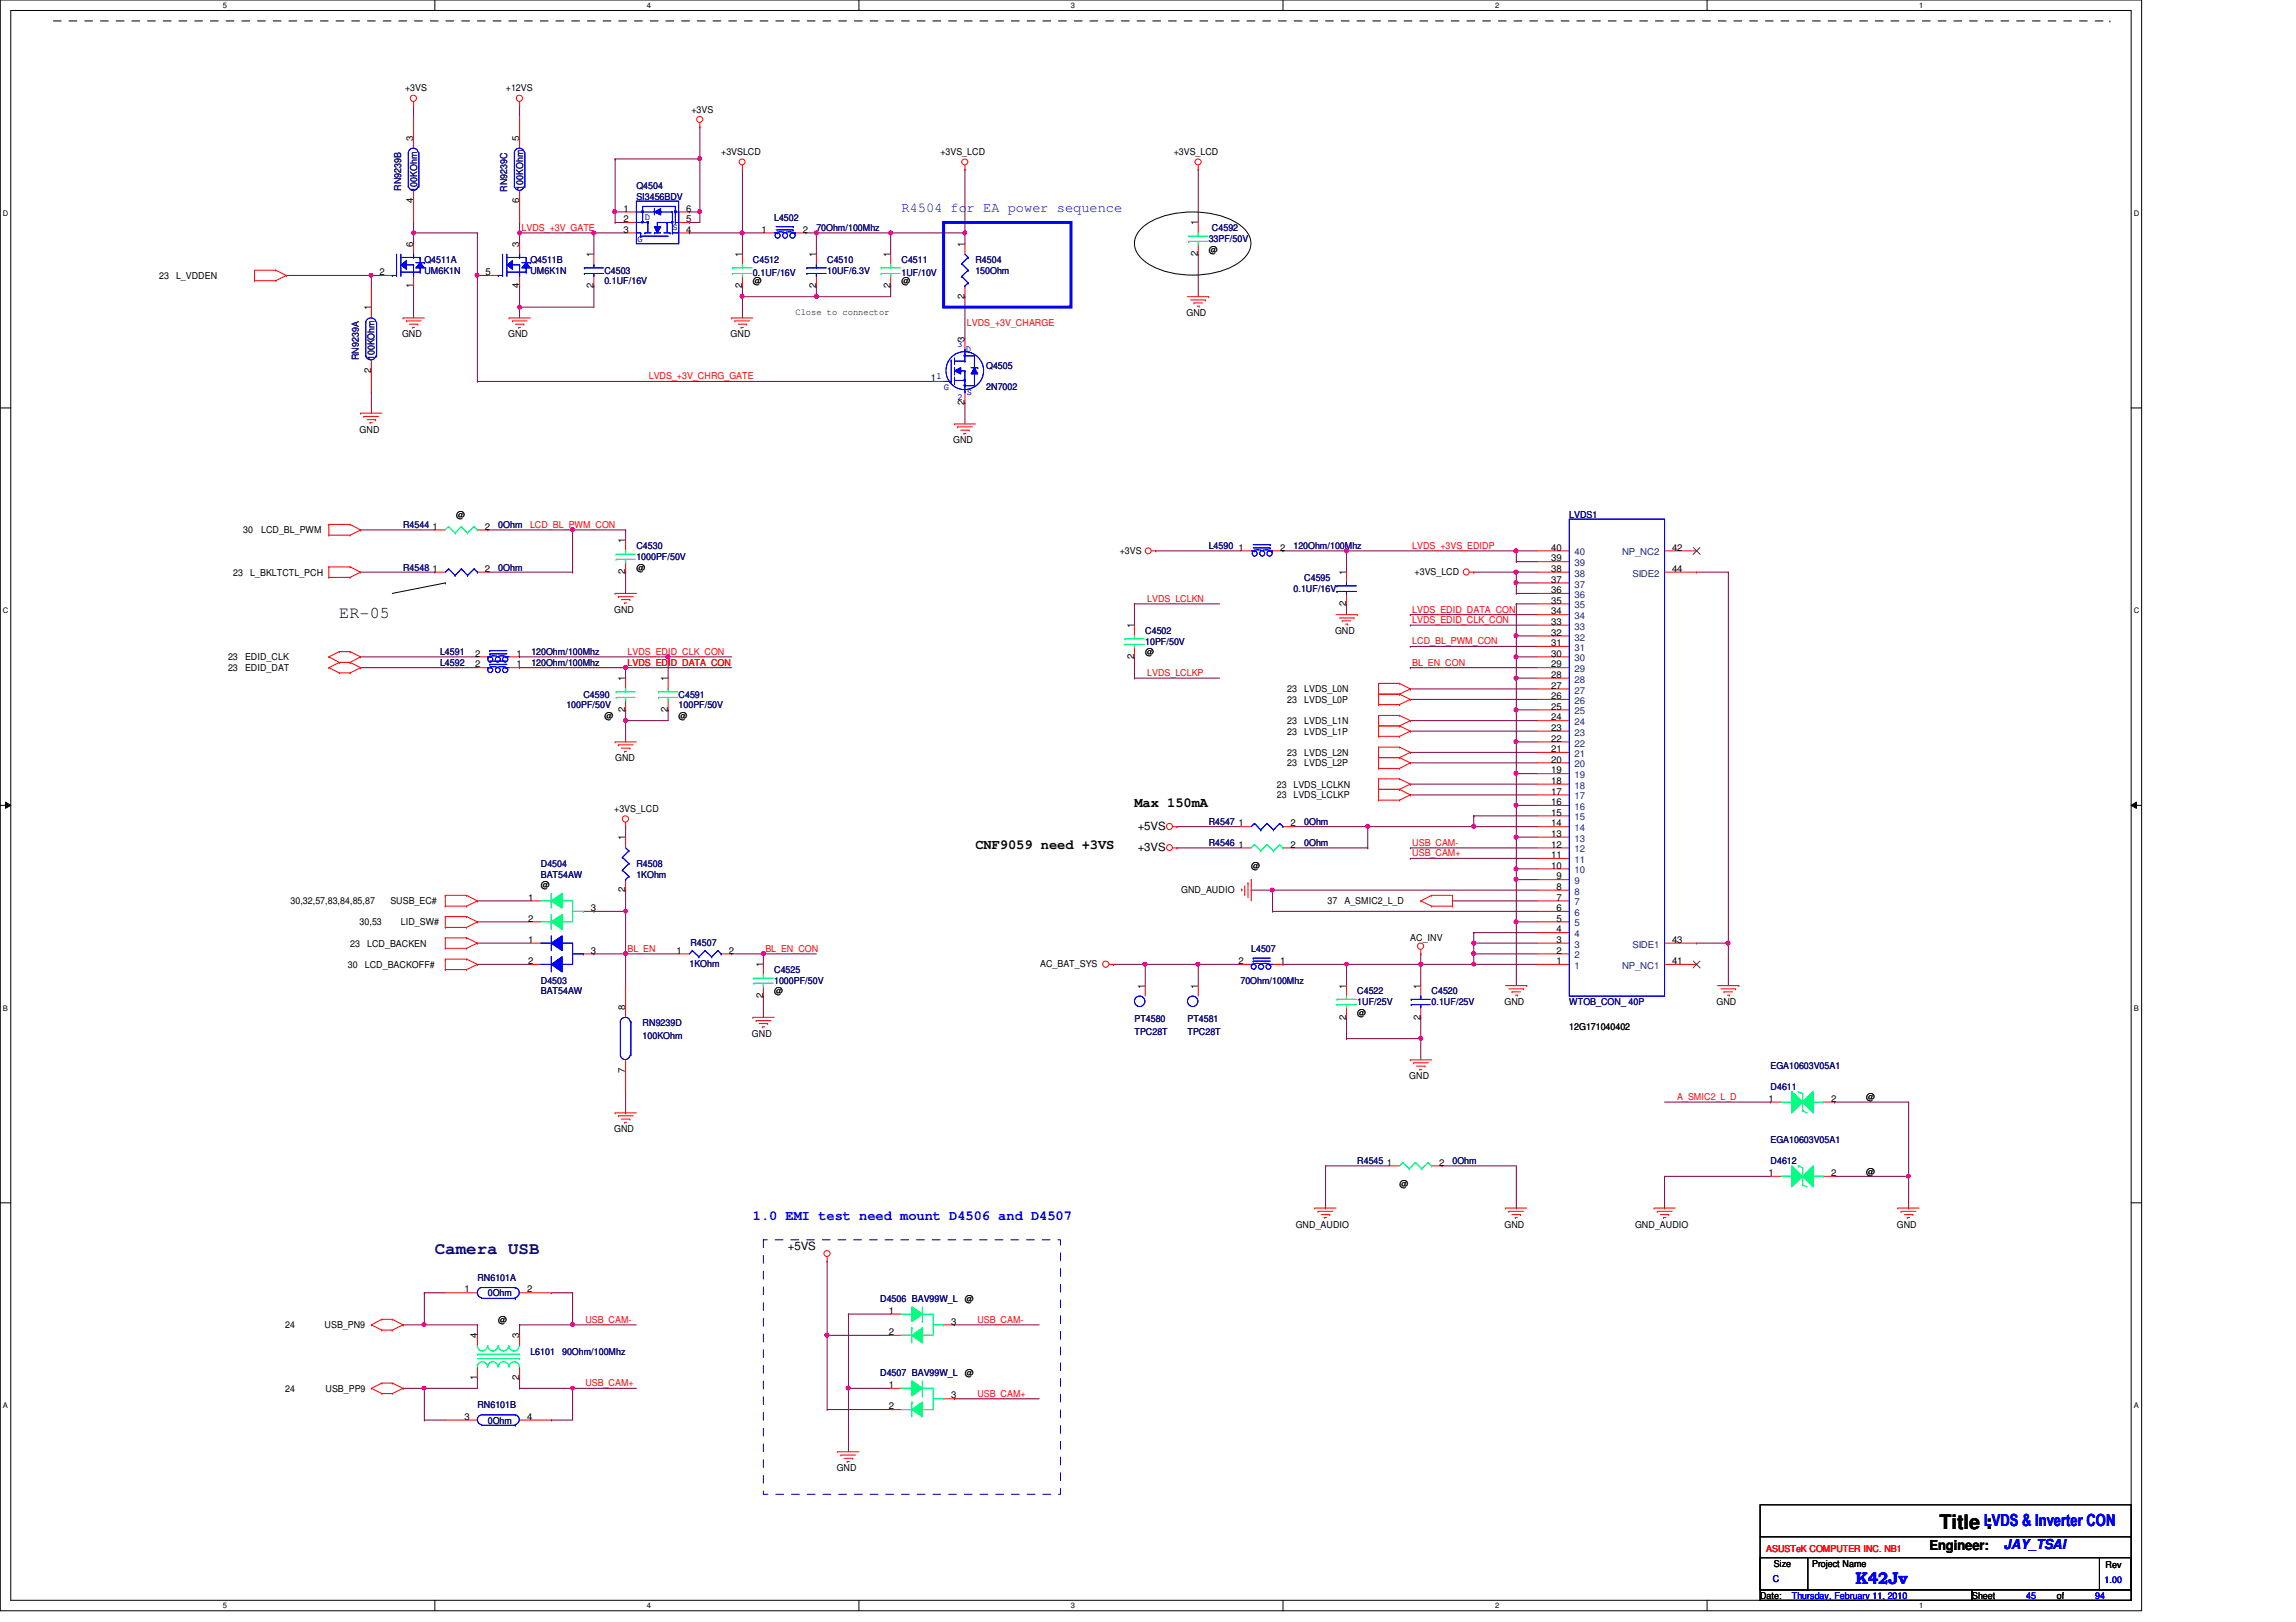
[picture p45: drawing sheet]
<svg xmlns="http://www.w3.org/2000/svg" width="297mm" height="210mm" viewBox="0 0 297 210" stroke-linecap="round" stroke-linejoin="round" font-family="sans-serif">
<defs><g id="words">
<text font-size="2.6" x="250.9" y="197.9">Title :</text>
<text font-size="2.2" x="43.9" y="79.9">ER-05</text>
<text font-size="2.2" fill="#000080" x="56.3" y="162.2">Camera USB</text>
<g font-size="2.2" fill="#00f">
<text x="256.7" y="197.5">LVDS &amp; Inverter CON</text>
<text x="240.1" y="205">K42Jv</text>
</g>
<g font-size="1.8" fill="#00f">
<text x="116.6" y="27.4">R4504 for EA power sequence</text>
<text x="97.4" y="157.9">1.0 EMI test need mount D4506 and D4507</text>
<text x="259.2" y="200.5">JAY_TSAI</text>
</g>
<g font-size="1.8">
<text x="146.8" y="104.4">Max 150mA</text>
<text x="126.2" y="109.9">CNF9059 need +3VS</text>
<text x="249.6" y="200.5">Engineer:</text>
</g>
<g font-size="1.5">
<text x="147.2" y="107.4">+5VS</text>
<text x="147.2" y="110.1">+3VS</text>
<text x="101.9" y="161.8">+5VS</text>
</g>
<g font-size="1.2">
<text x="52.4" y="11.8">+3VS</text>
<text x="65.4" y="11.8">+12VS</text>
<text x="89.4" y="14.6">+3VS</text>
<text x="53.5" y="18.2" transform="rotate(-90 53.5 18.2)">3</text>
<text x="67.2" y="18.2" transform="rotate(-90 67.2 18.2)">5</text>
<text x="93.3" y="20.1">+3VSLCD</text>
<text x="121.7" y="20.1">+3VS_LCD</text>
<text x="151.8" y="20.1">+3VS_LCD</text>
<text x="53.5" y="26.3" transform="rotate(-90 53.5 26.3)">4</text>
<text x="67.2" y="26.3" transform="rotate(-90 67.2 26.3)">6</text>
<text x="80.7" y="27.4">1</text>
<text x="80.7" y="28.7">2</text>
<text x="88.8" y="28.7">5</text>
<text x="88.8" y="27.4">6</text>
<text x="155" y="29.2" transform="rotate(-90 155 29.2)">1</text>
<text x="49.1" y="35.6">2</text>
<text x="53.5" y="31.9" transform="rotate(-90 53.5 31.9)">6</text>
<text x="62.8" y="35.6">5</text>
<text x="67.2" y="31.9" transform="rotate(-90 67.2 31.9)">3</text>
<text x="76.8" y="33.3" transform="rotate(-90 76.8 33.3)">1</text>
<text x="80.7" y="30.1">3</text>
<text x="88.8" y="30.1">4</text>
<text x="96" y="33.3" transform="rotate(-90 96 33.3)">1</text>
<text x="98.5" y="30.1">1</text>
<text x="103.9" y="30.1">2</text>
<text x="105.6" y="33.3" transform="rotate(-90 105.6 33.3)">1</text>
<text x="115.2" y="33.3" transform="rotate(-90 115.2 33.3)">1</text>
<text x="124.8" y="31.9" transform="rotate(-90 124.8 31.9)">1</text>
<text x="155" y="33.2" transform="rotate(-90 155 33.2)">2</text>
<text x="156.4" y="32.7">@</text>
<text x="20.6" y="36.1">23</text>
<text x="22.8" y="36.1">L_VDDEN</text>
<text x="48" y="40.2" transform="rotate(-90 48 40.2)">1</text>
<text x="53.5" y="37.3" transform="rotate(-90 53.5 37.3)">1</text>
<text x="67.2" y="37.3" transform="rotate(-90 67.2 37.3)">4</text>
<text x="76.8" y="37.3" transform="rotate(-90 76.8 37.3)">2</text>
<text x="96" y="37.3" transform="rotate(-90 96 37.3)">2</text>
<text x="97.4" y="36.8">@</text>
<text x="102.9" y="40.8">Close to connector</text>
<text x="105.6" y="37.3" transform="rotate(-90 105.6 37.3)">2</text>
<text x="115.2" y="37.3" transform="rotate(-90 115.2 37.3)">2</text>
<text x="116.6" y="36.8">@</text>
<text x="124.8" y="38.7" transform="rotate(-90 124.8 38.7)">2</text>
<text x="153.5" y="40.9">GND</text>
<text x="52" y="43.6">GND</text>
<text x="65.7" y="43.6">GND</text>
<text x="94.5" y="43.6">GND</text>
<text x="124.8" y="44.3" transform="rotate(-90 124.8 44.3)">3</text>
<text x="48" y="48.3" transform="rotate(-90 48 48.3)">2</text>
<text x="120.4" y="49.3">11</text>
<text x="124.8" y="52.4" transform="rotate(-90 124.8 52.4)">2</text>
<text x="46.5" y="56">GND</text>
<text x="123.3" y="57.4">GND</text>
<text x="31.5" y="69">30</text>
<text x="33.8" y="69">LCD_BL_PWM</text>
<text x="56" y="68.5">1</text>
<text x="59" y="67">@</text>
<text x="62.7" y="68.5">2</text>
<text x="80.9" y="70.3" transform="rotate(-90 80.9 70.3)">1</text>
<text x="144.9" y="71.8">+3VS</text>
<text x="160.2" y="71.2">1</text>
<text x="165.6" y="71.2">2</text>
<text x="200.7" y="71.2">40</text>
<text x="216.3" y="71.2">42</text>
<text x="30.2" y="74.5">23</text>
<text x="32.4" y="74.5">L_BKLTCTL_PCH</text>
<text x="56" y="74">1</text>
<text x="62.7" y="74">2</text>
<text x="80.9" y="74.3" transform="rotate(-90 80.9 74.3)">2</text>
<text x="82.3" y="73.8">@</text>
<text x="174.2" y="74.5" transform="rotate(-90 174.2 74.5)">1</text>
<text x="183" y="74.4">+3VS_LCD</text>
<text x="200.7" y="72.6">39</text>
<text x="200.7" y="74">38</text>
<text x="200.7" y="75.4">37</text>
<text x="200.7" y="76.8">36</text>
<text x="216.3" y="74">44</text>
<text x="79.5" y="79.3">GND</text>
<text x="146.7" y="81.3" transform="rotate(-90 146.7 81.3)">1</text>
<text x="172.7" y="82">GND</text>
<text x="174.2" y="78.4" transform="rotate(-90 174.2 78.4)">2</text>
<text x="200.7" y="78.1">35</text>
<text x="200.7" y="79.5">34</text>
<text x="200.7" y="80.9">33</text>
<text x="200.7" y="82.3">32</text>
<text x="200.7" y="83.6">31</text>
<text x="29.5" y="86.9">23</text>
<text x="29.5" y="85.5">23</text>
<text x="31.7" y="86.9">EDID_DAT</text>
<text x="31.7" y="85.5">EDID_CLK</text>
<text x="61.5" y="86.4">2</text>
<text x="61.5" y="85">2</text>
<text x="66.8" y="86.4">1</text>
<text x="66.8" y="85">1</text>
<text x="80.9" y="88.2" transform="rotate(-90 80.9 88.2)">1</text>
<text x="86.4" y="88.2" transform="rotate(-90 86.4 88.2)">1</text>
<text x="146.7" y="85.3" transform="rotate(-90 146.7 85.3)">2</text>
<text x="148.2" y="84.8">@</text>
<text x="166.5" y="89.6">23</text>
<text x="168.7" y="89.6">LVDS_L0N</text>
<text x="200.7" y="85">30</text>
<text x="200.7" y="86.4">29</text>
<text x="200.7" y="87.7">28</text>
<text x="200.7" y="89.1">27</text>
<text x="78.2" y="93">@</text>
<text x="80.9" y="92.2" transform="rotate(-90 80.9 92.2)">2</text>
<text x="86.4" y="92.2" transform="rotate(-90 86.4 92.2)">2</text>
<text x="87.8" y="93">@</text>
<text x="166.5" y="91">23</text>
<text x="166.5" y="95.1">23</text>
<text x="166.5" y="93.7">23</text>
<text x="168.7" y="91">LVDS_L0P</text>
<text x="168.7" y="95.1">LVDS_L1P</text>
<text x="168.7" y="93.7">LVDS_L1N</text>
<text x="200.7" y="90.5">26</text>
<text x="200.7" y="91.8">25</text>
<text x="200.7" y="93.2">24</text>
<text x="200.7" y="94.6">23</text>
<text x="200.7" y="96">22</text>
<text x="79.6" y="98.5">GND</text>
<text x="165.2" y="101.9">23</text>
<text x="166.5" y="97.8">23</text>
<text x="166.5" y="99.2">23</text>
<text x="167.3" y="101.9">LVDS_LCLKN</text>
<text x="168.7" y="97.8">LVDS_L2N</text>
<text x="168.7" y="99.2">LVDS_L2P</text>
<text x="200.7" y="97.3">21</text>
<text x="200.7" y="98.7">20</text>
<text x="200.7" y="100.1">19</text>
<text x="200.7" y="101.4">18</text>
<text x="79.5" y="105.1">+3VS_LCD</text>
<text x="160.2" y="106.9">1</text>
<text x="165.2" y="103.3">23</text>
<text x="167" y="106.9">2</text>
<text x="167.3" y="103.3">LVDS_LCLKP</text>
<text x="200.7" y="102.8">17</text>
<text x="200.7" y="104.2">16</text>
<text x="200.7" y="105.5">15</text>
<text x="200.7" y="106.9">14</text>
<text x="80.9" y="108.8" transform="rotate(-90 80.9 108.8)">1</text>
<text x="160.2" y="109.7">1</text>
<text x="161.9" y="112.5">@</text>
<text x="167" y="109.7">2</text>
<text x="200.7" y="108.3">13</text>
<text x="200.7" y="109.7">12</text>
<text x="200.7" y="111">11</text>
<text x="200.7" y="112.4">10</text>
<text x="201.4" y="113.8">9</text>
<text x="37.6" y="117">30,32,57,83,84,85,87</text>
<text x="46.5" y="119.8">30,53</text>
<text x="50.5" y="117">SUSB_EC#</text>
<text x="51.9" y="119.8">LID_SW#</text>
<text x="68.3" y="116.5">1</text>
<text x="68.3" y="119.3">2</text>
<text x="70" y="115">@</text>
<text x="76.5" y="117.9">3</text>
<text x="80.9" y="115.5" transform="rotate(-90 80.9 115.5)">2</text>
<text x="152.8" y="115.5">GND_AUDIO</text>
<text x="171.7" y="117">37</text>
<text x="173.9" y="117">A_SMIC2_L_D</text>
<text x="201.4" y="115.1">8</text>
<text x="201.4" y="116.5">7</text>
<text x="201.4" y="117.9">6</text>
<text x="201.4" y="119.3">5</text>
<text x="45" y="125.3">30</text>
<text x="45.3" y="122.5">23</text>
<text x="47.2" y="125.3">LCD_BACKOFF#</text>
<text x="47.5" y="122.5">LCD_BACKEN</text>
<text x="68.3" y="122">1</text>
<text x="68.3" y="124.8">2</text>
<text x="76.5" y="123.4">3</text>
<text x="87.5" y="123.4">1</text>
<text x="94.3" y="123.4">2</text>
<text x="98.7" y="125.2" transform="rotate(-90 98.7 125.2)">1</text>
<text x="134.6" y="125.1">AC_BAT_SYS</text>
<text x="160.2" y="124.8">2</text>
<text x="165.6" y="124.8">1</text>
<text x="182.5" y="121.8">AC_INV</text>
<text x="201.4" y="120.6">4</text>
<text x="201.4" y="122">3</text>
<text x="201.4" y="123.4">2</text>
<text x="201.4" y="124.8">1</text>
<text x="216.3" y="122">43</text>
<text x="216.3" y="124.8">41</text>
<text x="80.9" y="130.7" transform="rotate(-90 80.9 130.7)">8</text>
<text x="98.7" y="129.2" transform="rotate(-90 98.7 129.2)">2</text>
<text x="100.2" y="128.7">@</text>
<text x="148.1" y="127.9" transform="rotate(-90 148.1 127.9)">1</text>
<text x="155" y="127.9" transform="rotate(-90 155 127.9)">1</text>
<text x="174.2" y="132" transform="rotate(-90 174.2 132)">2</text>
<text x="174.2" y="127.9" transform="rotate(-90 174.2 127.9)">1</text>
<text x="175.6" y="131.4">@</text>
<text x="183.8" y="132" transform="rotate(-90 183.8 132)">2</text>
<text x="183.8" y="127.9" transform="rotate(-90 183.8 127.9)">1</text>
<text x="194.6" y="130">GND</text>
<text x="222.1" y="130">GND</text>
<text x="97.3" y="134.2">GND</text>
<text x="203" y="133.3">12G171040402</text>
<text x="80.9" y="138.8" transform="rotate(-90 80.9 138.8)">7</text>
<text x="182.3" y="139.7">GND</text>
<text x="228.8" y="142.6">1</text>
<text x="236.9" y="142.6">2</text>
<text x="241.4" y="142.4">@</text>
<text x="79.5" y="146.5">GND</text>
<text x="179.4" y="150.8">1</text>
<text x="181.1" y="153.6">@</text>
<text x="186.2" y="150.8">2</text>
<text x="228.8" y="152.2">1</text>
<text x="236.9" y="152.2">2</text>
<text x="241.4" y="152">@</text>
<text x="167.6" y="158.9">GND_AUDIO</text>
<text x="194.6" y="158.9">GND</text>
<text x="211.5" y="158.9">GND_AUDIO</text>
<text x="245.4" y="158.9">GND</text>
<text x="60.1" y="167.3">1</text>
<text x="68.2" y="167.3">2</text>
<text x="36.9" y="171.9">24</text>
<text x="42" y="171.9">USB_PN9</text>
<text x="61.7" y="173.2" transform="rotate(-90 61.7 173.2)">4</text>
<text x="64.5" y="171.2">@</text>
<text x="67.2" y="173.2" transform="rotate(-90 67.2 173.2)">3</text>
<text x="115" y="170">1</text>
<text x="115" y="172.8">2</text>
<text x="123.1" y="171.4">3</text>
<text x="124.8" y="168.4">@</text>
<text x="61.7" y="178.6" transform="rotate(-90 61.7 178.6)">1</text>
<text x="67.2" y="178.6" transform="rotate(-90 67.2 178.6)">2</text>
<text x="115" y="179.6">1</text>
<text x="124.8" y="178.1">@</text>
<text x="36.9" y="180.1">24</text>
<text x="42.1" y="180.1">USB_PP9</text>
<text x="60.1" y="183.7">3</text>
<text x="68.2" y="183.7">4</text>
<text x="115" y="182.4">2</text>
<text x="123.1" y="181">3</text>
<text x="108.2" y="190.4">GND</text>
<text x="229.5" y="202.7">Size</text>
<text x="234.4" y="202.7">Project Name</text>
<text x="272.4" y="202.9">Rev</text>
<text x="227.7" y="206.9">Date:</text>
<text x="255.1" y="206.9">Sheet</text>
<text x="266.1" y="206.9">of</text>
</g>
<g font-size="1.2" fill="#000080">
<text x="51.9" y="24.7" transform="rotate(-90 51.9 24.7)">RN9239B</text>
<text x="54" y="24.8" transform="rotate(-90 54 24.8)">100KOhm</text>
<text x="65.6" y="24.8" transform="rotate(-90 65.6 24.8)">RN9239C</text>
<text x="67.7" y="24.6" transform="rotate(-90 67.7 24.6)">100KOhm</text>
<text x="82.3" y="24.4">Q4504</text>
<text x="82.3" y="25.8">SI3456BDV</text>
<text x="100.2" y="28.6">L4502</text>
<text x="105.6" y="29.9">70Ohm/100Mhz</text>
<text x="156.8" y="29.9">C4592</text>
<text x="54.9" y="34">Q4511A</text>
<text x="54.9" y="35.4">UM6K1N</text>
<text x="68.6" y="34">Q4511B</text>
<text x="68.6" y="35.4">UM6K1N</text>
<text x="78.2" y="35.4">C4503</text>
<text x="97.4" y="34">C4512</text>
<text x="97.4" y="35.7">0.1UF/16V</text>
<text x="107" y="34">C4510</text>
<text x="107" y="35.4">10UF/6.3V</text>
<text x="116.6" y="34">C4511</text>
<text x="116.6" y="35.7">1UF/10V</text>
<text x="126.2" y="34">R4504</text>
<text x="126.2" y="35.4">150Ohm</text>
<text x="156.4" y="31.3">33PF/50V</text>
<text x="78.2" y="36.8">0.1UF/16V</text>
<text x="46.4" y="46.6" transform="rotate(-90 46.4 46.6)">RN9239A</text>
<text x="48.5" y="46.6" transform="rotate(-90 48.5 46.6)">100KOhm</text>
<text x="127.6" y="47.8">Q4505</text>
<text x="127.6" y="50.5">2N7002</text>
<text x="52.2" y="68.3">R4544</text>
<text x="64.5" y="68.3">0Ohm</text>
<text x="82.3" y="71.1">C4530</text>
<text x="156.4" y="71.1">L4590</text>
<text x="167.3" y="71.1">120Ohm/100Mhz</text>
<text x="203" y="67">LVDS1</text>
<text x="52.2" y="73.8">R4548</text>
<text x="64.5" y="73.8">0Ohm</text>
<text x="82.3" y="72.4">1000PF/50V</text>
<text x="167.3" y="76.6">0.1UF/16V</text>
<text x="168.7" y="75.2">C4595</text>
<text x="148.2" y="82">C4502</text>
<text x="148.2" y="83.4">10PF/50V</text>
<text x="56.9" y="86.1">L4592</text>
<text x="56.9" y="84.8">L4591</text>
<text x="68.7" y="86.1">120Ohm/100Mhz</text>
<text x="68.7" y="84.8">120Ohm/100Mhz</text>
<text x="73.3" y="91.7">100PF/50V</text>
<text x="75.5" y="90.3">C4590</text>
<text x="87.8" y="90.3">C4591</text>
<text x="87.8" y="91.7">100PF/50V</text>
<text x="156.4" y="106.7">R4547</text>
<text x="168.7" y="106.7">0Ohm</text>
<text x="70" y="112.2">D4504</text>
<text x="70" y="113.6">BAT54AW</text>
<text x="82.3" y="112.2">R4508</text>
<text x="82.3" y="113.6">1KOhm</text>
<text x="156.4" y="109.5">R4546</text>
<text x="168.7" y="109.5">0Ohm</text>
<text x="89.2" y="125.1">1KOhm</text>
<text x="89.3" y="122.4">R4507</text>
<text x="100.2" y="125.9">C4525</text>
<text x="161.9" y="123.2">L4507</text>
<text x="70" y="127.3">D4503</text>
<text x="70" y="128.7">BAT54AW</text>
<text x="100.2" y="127.3">1000PF/50V</text>
<text x="160.5" y="127.3">70Ohm/100Mhz</text>
<text x="175.6" y="128.7">C4522</text>
<text x="175.6" y="130">1UF/25V</text>
<text x="185.2" y="128.7">C4520</text>
<text x="185.2" y="130">0.1UF/25V</text>
<text x="203" y="130">WTOB_CON_ 40P</text>
<text x="83.1" y="132.8">RN9239D</text>
<text x="83.1" y="134.5">100KOhm</text>
<text x="146.8" y="132.2">PT4580</text>
<text x="146.8" y="133.9">TPC28T</text>
<text x="153.6" y="132.2">PT4581</text>
<text x="153.6" y="133.9">TPC28T</text>
<text x="229.1" y="141">D4611</text>
<text x="229.1" y="138.3">EGA10603V05A1</text>
<text x="229.1" y="147.9">EGA10603V05A1</text>
<text x="175.6" y="150.6">R4545</text>
<text x="187.9" y="150.6">0Ohm</text>
<text x="229.1" y="150.6">D4612</text>
<text x="61.8" y="165.7">RN6101A</text>
<text x="63.1" y="167.8">0Ohm</text>
<text x="113.9" y="168.4">D4506 BAV99W_L</text>
<text x="68.6" y="175.3">L6101</text>
<text x="72.7" y="175.3">90Ohm/100Mhz</text>
<text x="113.9" y="178.1">D4507 BAV99W_L</text>
<text x="61.8" y="182.2">RN6101B</text>
<text x="63.1" y="184.2">0Ohm</text>
</g>
<g font-size="1.2" fill="#f00">
<text x="67.5" y="29.9">LVDS_+3V_GATE</text>
<text x="125.1" y="42.2">LVDS_+3V_CHARGE</text>
<text x="83.9" y="49.1">LVDS_+3V_CHRG_GATE</text>
<text x="68.6" y="68.3">LCD_BL_PWM_CON</text>
<text x="182.7" y="71">LVDS_+3VS_EDIDP</text>
<text x="148.4" y="77.9">LVDS_LCLKN</text>
<text x="182.7" y="80.6">LVDS_EDID_CLK_CON</text>
<text x="182.7" y="79.3">LVDS_EDID_DATA_CON</text>
<text x="182.7" y="83.4">LCD_BL_PWM_CON</text>
<text x="81.2" y="86.1">LVDS_EDID_DATA_CON</text>
<text x="81.2" y="84.8">LVDS_EDID_CLK_CON</text>
<text x="148.4" y="87.5">LVDS_LCLKP</text>
<text x="182.7" y="86.1">BL_EN_CON</text>
<text x="182.7" y="110.8">USB_CAM+</text>
<text x="182.7" y="109.5">USB_CAM-</text>
<text x="81.2" y="123.2">BL_EN</text>
<text x="99" y="123.2">BL_EN_CON</text>
<text x="217" y="142.4">A_SMIC2_L_D</text>
<text x="75.7" y="171.2">USB_CAM-</text>
<text x="126.4" y="171.2">USB_CAM-</text>
<text x="75.7" y="179.4">USB_CAM+</text>
<text x="126.4" y="180.8">USB_CAM+</text>
<text x="228.5" y="200.8">ASUSTeK COMPUTER INC. NB1</text>
</g>
<g font-size="1.2" fill="#00f">
<text x="83.4" y="28.4">D</text>
<text x="87" y="29.8">S</text>
<text x="82.5" y="31.3">G</text>
<text x="123.9" y="44.9">3</text>
<text x="125" y="45.6">D</text>
<text x="121.2" y="49">1</text>
<text x="122.1" y="50.5">G</text>
<text x="123.9" y="51.7">2</text>
<text x="125.1" y="51.2">S</text>
<text x="229.4" y="204.7">C</text>
<text x="231.8" y="206.9">Thursday, February 11, 2010</text>
<text x="262.1" y="206.9">45</text>
<text x="271.1" y="206.9">94</text>
<text x="272.3" y="204.8">1.00</text>
</g>
<g font-size="1.2" fill="#004080">
<text x="203.7" y="71.9">40</text>
<text x="209.8" y="71.9">NP_NC2</text>
<text x="203.7" y="73.3">39</text>
<text x="203.7" y="74.6">38</text>
<text x="203.7" y="76">37</text>
<text x="203.7" y="77.4">36</text>
<text x="211.2" y="74.6">SIDE2</text>
<text x="203.7" y="78.7">35</text>
<text x="203.7" y="80.1">34</text>
<text x="203.7" y="81.5">33</text>
<text x="203.7" y="82.9">32</text>
<text x="203.7" y="84.2">31</text>
<text x="203.7" y="85.6">30</text>
<text x="203.7" y="87">29</text>
<text x="203.7" y="88.3">28</text>
<text x="203.7" y="89.7">27</text>
<text x="203.7" y="91.1">26</text>
<text x="203.7" y="92.5">25</text>
<text x="203.7" y="93.9">24</text>
<text x="203.7" y="95.2">23</text>
<text x="203.7" y="96.6">22</text>
<text x="203.7" y="98">21</text>
<text x="203.7" y="99.3">20</text>
<text x="203.7" y="100.7">19</text>
<text x="203.7" y="102.1">18</text>
<text x="203.7" y="103.5">17</text>
<text x="203.7" y="104.8">16</text>
<text x="203.7" y="106.2">15</text>
<text x="203.7" y="107.6">14</text>
<text x="203.7" y="108.9">13</text>
<text x="203.7" y="110.3">12</text>
<text x="203.7" y="111.7">11</text>
<text x="203.7" y="113">10</text>
<text x="203.7" y="114.4">9</text>
<text x="203.7" y="115.8">8</text>
<text x="203.7" y="117.2">7</text>
<text x="203.7" y="118.5">6</text>
<text x="203.7" y="119.9">5</text>
<text x="203.7" y="121.3">4</text>
<text x="203.7" y="122.6">3</text>
<text x="203.7" y="124">2</text>
<text x="203.7" y="125.4">1</text>
<text x="209.8" y="125.4">NP_NC1</text>
<text x="211.2" y="122.6">SIDE1</text>
</g>
<g font-size="1">
<text x="28.8" y="1">5</text>
<text x="83.7" y="1">4</text>
<text x="138.6" y="1">3</text>
<text x="193.4" y="1">2</text>
<text x="248.3" y="1">1</text>
<text x=".4" y="27.9">D</text>
<text x="276.1" y="27.9">D</text>
<text x=".4" y="79.4">C</text>
<text x="276.1" y="79.4">C</text>
<text x=".4" y="130.8">B</text>
<text x="276.1" y="130.8">B</text>
<text x=".4" y="182.2">A</text>
<text x="276.1" y="182.2">A</text>
<text x="28.8" y="208.1">5</text>
<text x="83.7" y="208.1">4</text>
<text x="138.6" y="208.1">3</text>
<text x="193.4" y="208.1">2</text>
<text x="248.3" y="208.1">1</text>
</g>
</g></defs>
<path d="M0 0h277.1v208.4h-277.1zM1.4 1.4h274.3v205.7h-274.3z" fill="none" stroke="#000" stroke-width=".13"/>
<g fill="#fff">
<path d="M28.8 .1h.6v1.1h-.6z"/>
<path d="M28.8 207.2h.6v1.1h-.6z"/>
</g>
<path d="M56.3 0v1.4M56.3 207.1v1.3" fill="none" stroke="#000" stroke-width=".13"/>
<g fill="#fff">
<path d="M83.7 .1h.5v1.1h-.5z"/>
<path d="M83.7 207.2h.5v1.1h-.5z"/>
</g>
<path d="M111.1 0v1.4M111.1 207.1v1.3" fill="none" stroke="#000" stroke-width=".13"/>
<g fill="#fff">
<path d="M138.6 .1h.5v1.1h-.5z"/>
<path d="M138.6 207.2h.5v1.1h-.5z"/>
</g>
<path d="M166 0v1.4M166 207.1v1.3" fill="none" stroke="#000" stroke-width=".13"/>
<g fill="#fff">
<path d="M193.4 .1h.6v1.1h-.6z"/>
<path d="M193.4 207.2h.6v1.1h-.6z"/>
</g>
<path d="M220.8 0v1.4M220.8 207.1v1.3" fill="none" stroke="#000" stroke-width=".13"/>
<g fill="#fff">
<path d="M248.3 .1h.5v1.1h-.5z"/>
<path d="M248.3 207.2h.5v1.1h-.5z"/>
<path d="M.4 27.1h.7v1.1h-.7z"/>
<path d="M276.1 27.1h.7v1.1h-.7z"/>
<path d="M.4 78.5h.7v1.1h-.7z"/>
<path d="M276.1 78.5h.7v1.1h-.7z"/>
</g>
<path d="M0 52.8h1.4M275.7 52.8h1.4" fill="none" stroke="#000" stroke-width=".13"/>
<g fill="#fff">
<path d="M.4 129.9h.6v1.1h-.6z"/>
<path d="M276.1 129.9h.6v1.1h-.6z"/>
</g>
<path d="M0 104.2h1.4M.7 103.8l.7 .4-.7 .4zM275.7 104.2l.7-.4v.8zM275.7 104.2h1.4" fill="none" stroke="#000" stroke-width=".13"/>
<path d="M.7 103.8l.7 .4-.7 .4zM275.7 104.2l.7-.4v.8z" fill="#000"/>
<g fill="#fff">
<path d="M.4 181.4h.6v1.1h-.6z"/>
<path d="M276.1 181.4h.6v1.1h-.6z"/>
</g>
<path d="M0 155.7h1.4M275.7 155.7h1.4" fill="none" stroke="#000" stroke-width=".13"/>
<path d="M146.8 78.1h.1M146.8 78.1v2.8M174.2 131.7h.1M174.2 124.8h.1M174.2 124.8v2.8M174.2 131.7v2.7" fill="none" stroke="#800040" stroke-width=".13"/>
<circle cx="174.2" cy="124.8" r=".25" fill="#f0f"/>
<circle cx="174.2" cy="124.8" r=".25" fill="none" stroke="#f0f" stroke-width=".13"/>
<path d="M174.2 124.8h.1M174.2 124.8h9.6" fill="none" stroke="#800040" stroke-width=".13"/>
<circle cx="183.8" cy="124.8" r=".25" fill="#f0f"/>
<circle cx="183.8" cy="124.8" r=".25" fill="none" stroke="#f0f" stroke-width=".13"/>
<path d="M80.9 68.6h.1M80.9 74h.1M80.9 68.6v1.3M80.9 74v2.8M80.9 123.4h.1M80.9 123.4h6.9M98.8 123.4h.1M98.8 123.4h6.8" fill="none" stroke="#800040" stroke-width=".13"/>
<circle cx="98.8" cy="123.4" r=".26" fill="#f0f"/>
<circle cx="98.8" cy="123.4" r=".26" fill="none" stroke="#f0f" stroke-width=".13"/>
<path d="M80.9 117.9h.1M80.9 117.9v5.5" fill="none" stroke="#800040" stroke-width=".13"/>
<circle cx="80.9" cy="123.4" r=".26" fill="#f0f"/>
<circle cx="80.9" cy="123.4" r=".26" fill="none" stroke="#f0f" stroke-width=".13"/>
<circle cx="80.9" cy="117.9" r=".25" fill="#f0f"/>
<circle cx="80.9" cy="117.9" r=".25" fill="none" stroke="#f0f" stroke-width=".13"/>
<path d="M74.1 68.6h.1M74.1 68.6h6.8M61.8 116.6h.1M61.8 116.6h6.8M80.9 107h.1M80.9 107v1.3M61.8 124.8h.1M61.8 124.8h6.8M76.8 123.4h.1M76.8 123.4h4.1" fill="none" stroke="#800040" stroke-width=".13"/>
<circle cx="74.1" cy="68.5" r=".26" fill="#f0f"/>
<circle cx="74.1" cy="68.5" r=".26" fill="none" stroke="#f0f" stroke-width=".13"/>
<path d="M94.7 123.4h.1M94.7 123.4h4.1M98.8 123.4h.1M98.8 128.9h.1M98.8 123.4v1.4M98.8 128.9v2.8M183.8 124.8h.1M183.8 124.8v2.8" fill="none" stroke="#800040" stroke-width=".13"/>
<circle cx="183.8" cy="124.8" r=".25" fill="#f0f"/>
<circle cx="183.8" cy="124.8" r=".25" fill="none" stroke="#f0f" stroke-width=".13"/>
<path d="M183.8 134.4h.1M183.8 134.4v2.8" fill="none" stroke="#800040" stroke-width=".13"/>
<circle cx="183.8" cy="134.4" r=".26" fill="#f0f"/>
<circle cx="183.8" cy="134.4" r=".26" fill="none" stroke="#f0f" stroke-width=".13"/>
<path d="M53.5 37h.1M53.5 30.1h.1M53.5 37v4.1M53.5 30.1h8.3M61.8 30.1h.1M61.8 30.1v5.5" fill="none" stroke="#800040" stroke-width=".13"/>
<circle cx="53.5" cy="30.1" r=".26" fill="#f0f"/>
<circle cx="53.5" cy="30.1" r=".26" fill="none" stroke="#f0f" stroke-width=".13"/>
<path d="M76.8 30.1h.1M76.8 30.1h4.1" fill="none" stroke="#800040" stroke-width=".13"/>
<path d="M76.6 30l.2-.1 .2 .1v.3l-.2 .1-.2-.1z" fill-rule="evenodd" fill="#f0f"/>
<path d="M76.6 30l.2-.1 .2 .1v.3l-.2 .1-.2-.1z" fill="none" stroke="#f0f" stroke-width=".13"/>
<path d="M53.5 30.1h.1M53.5 30.1v1.4M79.6 20.6h.1M79.6 20.6h10.9M96.1 30.1h.1M96.1 30.1v2.8M124.8 38.4h.1M124.8 38.4v5.5" fill="none" stroke="#800040" stroke-width=".13"/>
<path d="M90.4 20.3h.1l.2 .1v.3l-.2 .1-.1-.1z" fill-rule="evenodd" fill="#f0f"/>
<path d="M90.4 20.3h.1l.2 .1v.3l-.2 .1-.1-.1z" fill="none" stroke="#f0f" stroke-width=".13"/>
<path d="M61.8 35.6h.1M61.8 35.6v13.8" fill="none" stroke="#800040" stroke-width=".13"/>
<circle cx="61.7" cy="35.6" r=".25" fill="#f0f"/>
<circle cx="61.7" cy="35.6" r=".25" fill="none" stroke="#f0f" stroke-width=".13"/>
<path d="M61.8 35.6h.1M61.8 35.6h1.3M89.2 30.1h.1M89.2 30.1h6.9" fill="none" stroke="#800040" stroke-width=".13"/>
<circle cx="96" cy="30.1" r=".26" fill="#f0f"/>
<circle cx="96" cy="30.1" r=".26" fill="none" stroke="#f0f" stroke-width=".13"/>
<path d="M67.2 39.8h.1M67.2 39.8v1.3" fill="none" stroke="#800040" stroke-width=".13"/>
<circle cx="67.2" cy="39.8" r=".26" fill="#f0f"/>
<circle cx="67.2" cy="39.8" r=".26" fill="none" stroke="#f0f" stroke-width=".13"/>
<path d="M48 35.6h.1M48 35.6v1.4" fill="none" stroke="#800040" stroke-width=".13"/>
<circle cx="48" cy="35.6" r=".25" fill="#f0f"/>
<circle cx="48" cy="35.6" r=".25" fill="none" stroke="#f0f" stroke-width=".13"/>
<path d="M37 35.6h.1M37 35.6h12.4M48 35.6h.1M67.2 28.8h.1M67.2 28.8v1.3M79.6 20.6h.1M79.6 28.8h.1M79.6 20.6v6.8M79.6 28.8h1.3" fill="none" stroke="#800040" stroke-width=".13"/>
<circle cx="67.2" cy="30.1" r=".26" fill="#f0f"/>
<circle cx="67.2" cy="30.1" r=".26" fill="none" stroke="#f0f" stroke-width=".13"/>
<g fill="none" stroke="#800040" stroke-width=".13">
<path d="M67.2 30.1h.1M67.2 30.1h9.6M67.2 30.1v1.4M76.8 30.1h.1M76.8 30.1v2.8M79.6 27.4h.1M79.6 27.4h1.3M79.6 27.4v1.4M96.1 38.4h.1M96.1 38.4v2.7M104.3 30.1h.1M104.3 30.1h1.3"/>
<path d="M115.2 30.1h.1M115.2 30.1v2.8"/>
</g>
<circle cx="79.5" cy="27.4" r=".26" fill="#f0f"/>
<circle cx="79.5" cy="27.4" r=".26" fill="none" stroke="#f0f" stroke-width=".13"/>
<g fill="none" stroke="#800040" stroke-width=".13">
<path d="M53.5 13.7h.1M53.5 13.7v1.4M67.2 13.7h.1M67.2 13.7v1.4M53.5 28.8h.1M53.5 28.8v1.3M76.8 37h.1M76.8 37v2.8M90.5 20.6h.1M90.5 20.6v6.8M96.1 21.9h.1M96.1 30.1h.1"/>
<path d="M96.1 21.9v8.2M96.1 30.1h2.7M105.6 30.1h.1M105.6 30.1v2.8M48 50.7h.1M48 50.7v2.8"/>
</g>
<path d="M90.4 27.2l.1-.1 .2 .1v.4h-.2h-.1z" fill-rule="evenodd" fill="#f0f"/>
<path d="M90.4 27.2l.1-.1 .2 .1v.4h-.2h-.1z" fill="none" stroke="#f0f" stroke-width=".13"/>
<path d="M61.8 49.4h.1M61.8 49.4h58.9M46.6 68.6h.1M46.6 68.6h9.7M166 124.8h.1M166 124.8h8.2M183.8 123.4h.1M183.8 124.8h.1M183.8 124.8h15.1M183.8 123.4v1.4M190.7 124.8h.1" fill="none" stroke="#800040" stroke-width=".13"/>
<circle cx="190.7" cy="124.8" r=".25" fill="#f0f"/>
<circle cx="190.7" cy="124.8" r=".25" fill="none" stroke="#f0f" stroke-width=".13"/>
<path d="M149.5 71.3h.1M149.5 71.3h11M190.7 123.4h.1M190.7 123.4h8.2M190.7 123.4v1.4" fill="none" stroke="#800040" stroke-width=".13"/>
<circle cx="190.7" cy="123.4" r=".26" fill="#f0f"/>
<circle cx="190.7" cy="123.4" r=".26" fill="none" stroke="#f0f" stroke-width=".13"/>
<path d="M196.2 71.3h.1M196.2 71.3h2.7" fill="none" stroke="#800040" stroke-width=".13"/>
<circle cx="196.1" cy="71.3" r=".26" fill="#f0f"/>
<circle cx="196.1" cy="71.3" r=".26" fill="none" stroke="#f0f" stroke-width=".13"/>
<path d="M190.7 122h.1M190.7 120.7h.1M190.7 122v1.4M190.7 120.7h8.2M190.7 122h8.2" fill="none" stroke="#800040" stroke-width=".13"/>
<circle cx="190.7" cy="122" r=".26" fill="#f0f"/>
<circle cx="190.7" cy="122" r=".26" fill="none" stroke="#f0f" stroke-width=".13"/>
<path d="M196.2 74h.1M196.2 74h2.7M182.5 80.9h.1M182.5 86.4h.1M182.5 80.9h16.4M182.5 86.4h16.4M190.7 120.7h.1M190.7 120.7v1.3" fill="none" stroke="#800040" stroke-width=".13"/>
<circle cx="196.1" cy="74" r=".26" fill="#f0f"/>
<circle cx="196.1" cy="74" r=".26" fill="none" stroke="#f0f" stroke-width=".13"/>
<g fill="none" stroke="#800040" stroke-width=".13">
<path d="M174.2 78.1h.1M174.2 71.3h.1M174.2 71.3v2.7M174.2 78.1v1.4M182.5 79.5h.1M182.5 79.5h16.4M190.7 74h.1M190.7 74h5.5M196.2 75.4h.1M196.2 76.8h.1M196.2 75.4v1.4M196.2 76.8h2.7"/>
<path d="M182.5 97.4h.1M182.5 93.3h.1M182.5 89.2h.1M182.5 97.4h16.4M182.5 93.3h16.4M182.5 89.2h16.4M164.6 115.2h.1M164.6 117.9h.1M164.6 115.2v2.7M164.6 117.9h34.3M164.6 115.2h34.3M182.5 101.5h.1"/>
<path d="M182.5 101.5h16.4M187.9 116.6h.1M187.9 116.6h11M190.7 105.6h.1M190.7 105.6h8.2"/>
</g>
<circle cx="164.6" cy="115.2" r=".26" fill="#f0f"/>
<circle cx="164.6" cy="115.2" r=".26" fill="none" stroke="#f0f" stroke-width=".13"/>
<path d="M196.2 75.4h.1M196.2 75.4h2.7M182.5 90.5h.1M182.5 94.6h.1M182.5 98.7h.1M182.5 90.5h16.4M182.5 94.6h16.4M182.5 98.7h16.4M182.5 102.9h.1M182.5 102.9h16.4" fill="none" stroke="#800040" stroke-width=".13"/>
<circle cx="196.1" cy="75.4" r=".26" fill="#f0f"/>
<circle cx="196.1" cy="75.4" r=".26" fill="none" stroke="#f0f" stroke-width=".13"/>
<g fill="none" stroke="#800040" stroke-width=".13">
<path d="M166 71.3h.1M166 71.3h30.2M174.2 71.3h.1M196.2 72.7h.1M196.2 72.7h2.7M182.5 83.7h.1M182.5 83.7h16.4M182.5 111.1h.1M182.5 109.7h.1M182.5 111.1h16.4M182.5 109.7h16.4M190.7 107h.1"/>
<path d="M190.7 107h8.2"/>
</g>
<circle cx="174.2" cy="71.3" r=".26" fill="#f0f"/>
<circle cx="174.2" cy="71.3" r=".26" fill="none" stroke="#f0f" stroke-width=".13"/>
<path d="M196.2 71.3h.1M196.2 78.1h.1M196.2 71.3v1.4M196.2 78.1v6.9M196.2 78.1h2.7M196.2 82.3h.1M196.2 82.3h2.7" fill="none" stroke="#800040" stroke-width=".13"/>
<circle cx="196.1" cy="82.3" r=".26" fill="#f0f"/>
<circle cx="196.1" cy="82.3" r=".26" fill="none" stroke="#f0f" stroke-width=".13"/>
<path d="M196.2 85h.1M196.2 85h2.7M196.2 85v2.8" fill="none" stroke="#800040" stroke-width=".13"/>
<circle cx="196.1" cy="85" r=".26" fill="#f0f"/>
<circle cx="196.1" cy="85" r=".26" fill="none" stroke="#f0f" stroke-width=".13"/>
<path d="M196.2 87.8h.1M196.2 87.8h2.7M196.2 87.8v4.1" fill="none" stroke="#800040" stroke-width=".13"/>
<circle cx="196.1" cy="87.8" r=".26" fill="#f0f"/>
<circle cx="196.1" cy="87.8" r=".26" fill="none" stroke="#f0f" stroke-width=".13"/>
<path d="M196.2 91.9h.1M196.2 91.9h2.7M196.2 91.9v4.1" fill="none" stroke="#800040" stroke-width=".13"/>
<circle cx="196.1" cy="91.9" r=".26" fill="#f0f"/>
<circle cx="196.1" cy="91.9" r=".26" fill="none" stroke="#f0f" stroke-width=".13"/>
<path d="M196.2 96h.1M196.2 96h2.7M196.2 96v4.1" fill="none" stroke="#800040" stroke-width=".13"/>
<circle cx="196.1" cy="96" r=".26" fill="#f0f"/>
<circle cx="196.1" cy="96" r=".26" fill="none" stroke="#f0f" stroke-width=".13"/>
<path d="M196.2 100.1h.1M196.2 100.1h2.7M196.2 100.1v4.1" fill="none" stroke="#800040" stroke-width=".13"/>
<circle cx="196.1" cy="100.1" r=".26" fill="#f0f"/>
<circle cx="196.1" cy="100.1" r=".26" fill="none" stroke="#f0f" stroke-width=".13"/>
<path d="M196.2 104.2h.1M196.2 104.2h2.7M196.2 104.2v4.1" fill="none" stroke="#800040" stroke-width=".13"/>
<circle cx="196.1" cy="104.2" r=".25" fill="#f0f"/>
<circle cx="196.1" cy="104.2" r=".25" fill="none" stroke="#f0f" stroke-width=".13"/>
<path d="M196.2 108.3h.1M196.2 108.3h2.7M196.2 108.3v4.1" fill="none" stroke="#800040" stroke-width=".13"/>
<circle cx="196.1" cy="108.3" r=".26" fill="#f0f"/>
<circle cx="196.1" cy="108.3" r=".26" fill="none" stroke="#f0f" stroke-width=".13"/>
<path d="M196.2 112.4h.1M196.2 112.4h2.7M196.2 112.4v1.4" fill="none" stroke="#800040" stroke-width=".13"/>
<circle cx="196.1" cy="112.4" r=".26" fill="#f0f"/>
<circle cx="196.1" cy="112.4" r=".26" fill="none" stroke="#f0f" stroke-width=".13"/>
<path d="M196.2 113.8h.1M196.2 119.3h.1M196.2 113.8h2.7M196.2 119.3v8.3" fill="none" stroke="#800040" stroke-width=".13"/>
<circle cx="196.1" cy="119.3" r=".26" fill="#f0f"/>
<circle cx="196.1" cy="119.3" r=".26" fill="none" stroke="#f0f" stroke-width=".13"/>
<path d="M196.2 119.3h.1M196.2 119.3h2.7M223.6 122h.1M223.6 122v5.6" fill="none" stroke="#800040" stroke-width=".13"/>
<circle cx="223.6" cy="122" r=".26" fill="#f0f"/>
<circle cx="223.6" cy="122" r=".26" fill="none" stroke="#f0f" stroke-width=".13"/>
<g fill="none" stroke="#800040" stroke-width=".13">
<path d="M219.5 74h.1M219.5 74h4.1M219.5 122h.1M219.5 122h4.1M107 172.8h.1M107 172.8h8.2M107 172.8v9.6M109.8 170.1h.1M109.8 179.7h.1M109.8 170.1h5.4M109.8 179.7v8.2M123.5 171.4h.1"/>
<path d="M123.5 171.4h10.9M107 182.4h.1M107 182.4h8.2M123.5 181h.1M123.5 181h10.9"/>
</g>
<circle cx="109.7" cy="179.6" r=".25" fill="#f0f"/>
<circle cx="109.7" cy="179.6" r=".25" fill="none" stroke="#f0f" stroke-width=".13"/>
<path d="M80.9 91.9h.1M80.9 91.9v1.4M86.4 85h.1M86.4 85h8.3M109.8 179.7h.1M109.8 179.7h5.4" fill="none" stroke="#800040" stroke-width=".13"/>
<circle cx="86.4" cy="85" r=".26" fill="#f0f"/>
<circle cx="86.4" cy="85" r=".26" fill="none" stroke="#f0f" stroke-width=".13"/>
<path d="M80.9 86.4h.1M80.9 86.4h13.8" fill="none" stroke="#800040" stroke-width=".13"/>
<circle cx="80.9" cy="86.4" r=".26" fill="#f0f"/>
<circle cx="80.9" cy="86.4" r=".26" fill="none" stroke="#f0f" stroke-width=".13"/>
<path d="M46.6 86.4h.1M46.6 85h.1M46.6 86.4h15.2M46.6 85h15.2M80.9 86.4h.1M80.9 93.3h.1M80.9 86.4v1.4M80.9 93.3v2.7M86.4 85h.1M86.4 91.9h.1M86.4 85v2.8M86.4 91.9v1.4h-5.5" fill="none" stroke="#800040" stroke-width=".13"/>
<circle cx="80.9" cy="93.2" r=".26" fill="#f0f"/>
<circle cx="80.9" cy="93.2" r=".26" fill="none" stroke="#f0f" stroke-width=".13"/>
<g fill="none" stroke="#800040" stroke-width=".13">
<path d="M155 32.9h.1M155 32.9v5.5M196.2 74h.1M196.2 74v1.4M223.6 74h.1M223.6 74v48M67.2 86.4h.1M67.2 85h.1M67.2 86.4h13.7M67.2 85h19.2M196.2 113.8h.1M196.2 113.8v5.5"/>
<path d="M109.8 170.1h.1M109.8 170.1v9.6"/>
</g>
<circle cx="196.1" cy="113.8" r=".26" fill="#f0f"/>
<circle cx="196.1" cy="113.8" r=".26" fill="none" stroke="#f0f" stroke-width=".13"/>
<g fill="none" stroke="#800040" stroke-width=".13">
<path d="M54.9 167.3h.1M54.9 167.3h2.7M61.8 178.3h.1M61.8 178.3v1.4M67.2 179.7h.1M67.2 178.3h.1M67.2 179.7h15.1M67.2 178.3v1.4M71.3 167.3h.1M71.3 167.3h2.8M74.1 167.3h.1M74.1 179.7h.1"/>
<path d="M74.1 167.3v4.1M54.9 183.8h.1M54.9 183.8h2.7M71.3 183.8h.1M71.3 183.8h2.8"/>
</g>
<circle cx="74.1" cy="179.6" r=".25" fill="#f0f"/>
<circle cx="74.1" cy="179.6" r=".25" fill="none" stroke="#f0f" stroke-width=".13"/>
<path d="M54.9 171.4h.1M54.9 179.7h.1M54.9 171.4h6.9M54.9 179.7h6.9M61.8 171.4h.1M61.8 171.4v1.4M67.2 171.4h.1M67.2 171.4v1.4M74.1 171.4h.1M74.1 171.4h8.2" fill="none" stroke="#800040" stroke-width=".13"/>
<circle cx="74.1" cy="171.4" r=".26" fill="#f0f"/>
<circle cx="74.1" cy="171.4" r=".26" fill="none" stroke="#f0f" stroke-width=".13"/>
<path d="M54.9 167.3h.1M54.9 167.3v4.1" fill="none" stroke="#800040" stroke-width=".13"/>
<circle cx="54.9" cy="171.4" r=".26" fill="#f0f"/>
<circle cx="54.9" cy="171.4" r=".26" fill="none" stroke="#f0f" stroke-width=".13"/>
<path d="M54.9 179.7h.1M54.9 179.7v4.1" fill="none" stroke="#800040" stroke-width=".13"/>
<circle cx="54.9" cy="179.6" r=".25" fill="#f0f"/>
<circle cx="54.9" cy="179.6" r=".25" fill="none" stroke="#f0f" stroke-width=".13"/>
<g fill="none" stroke="#800040" stroke-width=".13">
<path d="M67.2 39.8h.1M67.2 37h.1M67.2 39.8h9.6M67.2 37v2.8M89.2 27.4h.1M89.2 28.8h.1M89.2 27.4h1.3M90.5 27.4h.1M90.5 27.4v1.4h-1.3M96.1 38.4h.1M96.1 38.4h9.5M124.8 52.1h.1"/>
<path d="M124.8 52.1v2.8M52.2 171.4h.1M52.2 179.7h.1M52.2 171.4h2.7M52.2 179.7h2.7M67.2 171.4h.1M67.2 171.4h6.9M74.1 179.7h.1M74.1 179.7v4.1"/>
</g>
<circle cx="96" cy="38.4" r=".26" fill="#f0f"/>
<circle cx="96" cy="38.4" r=".26" fill="none" stroke="#f0f" stroke-width=".13"/>
<path d="M96.1 37h.1M96.1 37v1.4M105.6 38.4h.1M105.6 38.4h9.6" fill="none" stroke="#800040" stroke-width=".13"/>
<circle cx="105.6" cy="38.4" r=".26" fill="#f0f"/>
<circle cx="105.6" cy="38.4" r=".26" fill="none" stroke="#f0f" stroke-width=".13"/>
<path d="M124.8 30.1h.1M124.8 30.1v1.4" fill="none" stroke="#800040" stroke-width=".13"/>
<path d="M124.6 30l.2-.1 .2 .1v.3l-.2 .1-.2-.1z" fill-rule="evenodd" fill="#f0f"/>
<path d="M124.6 30l.2-.1 .2 .1v.3l-.2 .1-.2-.1z" fill="none" stroke="#f0f" stroke-width=".13"/>
<path d="M115.2 30.1h.1M124.8 21.9h.1M124.8 21.9v8.2h-9.6" fill="none" stroke="#800040" stroke-width=".13"/>
<circle cx="115.2" cy="30.1" r=".26" fill="#f0f"/>
<circle cx="115.2" cy="30.1" r=".26" fill="none" stroke="#f0f" stroke-width=".13"/>
<path d="M105.6 37h.1M105.6 30.1h.1M105.6 37v1.4M105.6 30.1h9.6M115.2 37h.1M115.2 37v1.4" fill="none" stroke="#800040" stroke-width=".13"/>
<circle cx="105.6" cy="30.1" r=".26" fill="#f0f"/>
<circle cx="105.6" cy="30.1" r=".26" fill="none" stroke="#f0f" stroke-width=".13"/>
<g fill="none" stroke="#800040" stroke-width=".13">
<path d="M90.5 16.4h.1M90.5 16.4v4.2M155 21.9h.1M155 21.9v6.9M76.8 117.9h.1M80.9 115.2h.1M80.9 115.2v2.7h-4.1M161.9 115.2h.1M161.9 115.2h2.7M190.7 105.6h.1M190.7 105.6v1.4M148.2 124.8h.1"/>
<path d="M148.2 124.8v2.8M155 124.8h.1M155 124.8h5.5M174.2 134.4h.1M183.8 131.7h.1M183.8 131.7v2.7h-9.6"/>
</g>
<circle cx="148.1" cy="124.8" r=".25" fill="#f0f"/>
<circle cx="148.1" cy="124.8" r=".25" fill="none" stroke="#f0f" stroke-width=".13"/>
<path d="M144.1 124.8h.1M144.1 124.8h4.1M155 124.8h.1M155 124.8v2.8" fill="none" stroke="#800040" stroke-width=".13"/>
<circle cx="155" cy="124.8" r=".25" fill="#f0f"/>
<circle cx="155" cy="124.8" r=".25" fill="none" stroke="#f0f" stroke-width=".13"/>
<g fill="none" stroke="#800040" stroke-width=".13">
<path d="M146.8 78.1h.1M146.8 78.1h11M146.8 85h.1M146.8 87.8h.1M146.8 85v2.8M146.8 87.8h11M61.8 119.3h.1M61.8 119.3h6.8M167.3 107h9.6M176.9 107h.1M61.8 122h.1M61.8 122h6.8"/>
<path d="M80.9 127.6h.1M80.9 123.4v4.2M148.2 124.8h.1M148.2 124.8h6.8M80.9 144h.1M80.9 141.3v2.7M171.5 150.9h.1M171.5 156.3h.1M171.5 150.9h8.2M171.5 150.9v5.4M186.6 150.9h.1M186.6 150.9h9.6v5.4"/>
<path d="M196.2 156.3h.1"/>
</g>
<circle cx="176.9" cy="106.9" r=".26" fill="#f0f"/>
<circle cx="176.9" cy="106.9" r=".26" fill="none" stroke="#f0f" stroke-width=".13"/>
<path d="M152.3 109.7h.1M152.3 107h.1M152.3 109.7h8.2M152.3 107h8.2M167.3 109.7h9.6M176.9 109.7h.1M176.9 107h.1M176.9 107h13.8M176.9 107v2.7M190.7 107h.1" fill="none" stroke="#800040" stroke-width=".13"/>
<circle cx="190.7" cy="106.9" r=".26" fill="#f0f"/>
<circle cx="190.7" cy="106.9" r=".26" fill="none" stroke="#f0f" stroke-width=".13"/>
<path d="M107 163.2h.1M107 163.2v9.6" fill="none" stroke="#800040" stroke-width=".13"/>
<circle cx="107" cy="172.8" r=".25" fill="#f0f"/>
<circle cx="107" cy="172.8" r=".25" fill="none" stroke="#f0f" stroke-width=".13"/>
<path d="M215.3 142.6h13.8M229.1 142.6h.1M237.3 142.6h.1M237.3 142.6h9.6v9.6M237.3 152.2h9.6M246.9 152.2h.1" fill="none" stroke="#800040" stroke-width=".13"/>
<circle cx="246.9" cy="152.2" r=".25" fill="#f0f"/>
<circle cx="246.9" cy="152.2" r=".25" fill="none" stroke="#f0f" stroke-width=".13"/>
<g fill="none" stroke="#800040" stroke-width=".13">
<path d="M46.6 74h9.7M56.3 74h.1M63.1 68.6h.1M63.1 74h11M63.1 68.6h11M74.1 74h.1M74.1 68.6h.1M74.1 68.6v5.4M215.3 152.2h.1M215.3 156.3h.1M215.3 152.2h13.8M215.3 152.2v4.1"/>
<path d="M246.9 156.3h.1M246.9 152.2v4.1"/>
</g>
<g fill="none" stroke="#f00" stroke-width=".13">
<path d="M53.5 13.7h.1M53.5 13.2v.5M67.2 13.7h.1M67.2 13.2v.5M90.5 16.4h.1M90.5 15.9v.5M32.9 35h.1M32.9 36.3h.1M32.9 35h2.8M32.9 35v1.3M32.9 36.3h2.8M35.7 35h.1"/>
<path d="M35.7 36.3h.1M35.7 35l1.3 .6M37 35.6h.1M37 35.6l-1.3 .7M63.1 35.6h1.4M67.2 31.5v1.4M67.2 35.6v1.4M96.1 21.9h.1M96.1 21.4v.5M124.8 21.9h.1M124.8 21.4v.5M153.6 38.4h2.8"/>
<path d="M154 38.8h2M154.5 39.2h.1M154.5 39.2h1.1M154.9 39.6h.2M155 21.9h.1M155 21.4v.5M155.1 39.6h.1M156 38.8h.1M156.4 38.4h.1M46.6 53.5h.1M46.6 53.5h2.8M47.1 53.9h.1"/>
<path d="M47.1 53.9h1.9M47.5 54.3h1.1M47.9 54.7h.1M47.9 54.7h.3M48.6 54.3h.1M52.2 41.1h.1M52.2 41.1h2.7M52.6 41.5h.1M52.6 41.5h1.9M53 42h1.1M53.4 42.4h.1M53.4 42.4h.2"/>
<path d="M54.1 42h.1M65.9 41.1h.1M65.9 41.1h2.7M66.3 41.5h.1M66.3 41.5h1.9M66.7 42h1.1M67.1 42.4h.1M67.1 42.4h.2M67.8 42h.1M94.7 41.1h.1M94.7 41.1h2.7M95.1 41.5h.1"/>
<path d="M95.1 41.5h1.9M95.5 42h1.1M95.9 42.4h.1M95.9 42.4h.3M96.6 42h.1M123.5 54.9h.1M123.5 54.9h2.7M123.9 55.2h.1M123.9 55.2h1.9M124.3 55.7h1.1M124.7 56.1h.1M124.7 56.1h.3"/>
<path d="M125.4 55.7h.1M42.5 67.9h.1M42.5 69.3h.1M42.5 73.4h.1M42.5 74.7h.1M42.5 67.9h2.8M42.5 67.9v1.4M42.5 73.4v1.3M42.5 69.3h2.8M42.5 73.4h2.8M42.5 74.7h2.8M45.3 67.9h.1"/>
<path d="M45.3 69.3h.1M45.3 73.4h.1M45.3 74.7h.1M45.3 67.9l1.3 .7M45.3 73.4l1.3 .6M46.6 68.6h.1M46.6 74h.1M46.6 68.6l-1.3 .7M46.6 74l-1.3 .7M79.6 76.8h.1M79.6 76.8h2.7M80 77.2h.1"/>
<path d="M80 77.2h1.9M80.4 77.6h1.1M80.8 78h.1M80.8 78h.3M81.5 77.6h.1M149 71.3h.5M149.5 71.3h.1M172.8 79.5h2.8M173.3 80h1.9M175.2 80h.1M175.6 79.5h.1M190.1 74h.6"/>
<path d="M190.7 74h.1M42.5 86.4h.1M42.5 85h.1M42.5 86.4l1.4 .7M42.5 85l1.4 .7M43.9 85.7h.1M43.9 87.1h.1M43.9 84.3h.1M43.9 85.7l-1.4 .7M43.9 85.7h1.4M43.9 87.1h1.4M43.9 84.3l-1.4 .7"/>
<path d="M43.9 84.3h1.4M45.3 85.7h.1M45.3 87.1h.1M45.3 84.3h.1M45.3 85.7l1.3 .7M45.3 84.3l1.3 .7M46.6 86.4h.1M46.6 85h.1M46.6 86.4l-1.3 .7M46.6 85l-1.3 .7M79.6 96h.1M79.6 96h2.7"/>
<path d="M80 96.4h.1M80 96.4h1.9M80.4 96.8h1.1M80.8 97.2h.1M80.8 97.2h.3M81.5 96.8h.1M86.4 87.8v1.4M86.4 90.5v1.4M146.8 80.9v1.4M146.8 83.7v1.3M173.6 80.3h.1M173.6 80.3h1.1"/>
<path d="M174.1 80.8h.3M174.4 80.8h.1M178.3 89.8h.1M178.3 88.4h.1M178.3 91.2h.1M178.3 98h.1M178.3 96.7h.1M178.3 95.3h.1M178.3 93.9h.1M178.3 99.4h.1M178.3 92.6h.1M178.3 88.4v2.8"/>
<path d="M178.3 92.6v2.7M178.3 96.7v2.7M178.3 88.4h2.8M178.3 89.8h2.8M178.3 91.2h2.8M178.3 96.7h2.8M178.3 98h2.8M178.3 93.9h2.8M178.3 95.3h2.8M178.3 99.4h2.8M178.3 92.6h2.8M181.1 88.4h.1"/>
<path d="M181.1 89.8h.1M181.1 91.2h.1M181.1 96.7h.1M181.1 98h.1M181.1 93.9h.1M181.1 95.3h.1M181.1 99.4h.1M181.1 92.6h.1M181.1 88.4l1.4 .8M181.1 89.8l1.4 .7M181.1 96.7l1.4 .7M181.1 93.9l1.4 .7"/>
<path d="M181.1 98l1.4 .7M181.1 92.6l1.4 .7M182.5 89.2h.1M182.5 90.5h.1M182.5 97.4h.1M182.5 94.6h.1M182.5 98.7h.1M182.5 93.3h.1M182.5 89.2l-1.4 .6M182.5 90.5l-1.4 .7M182.5 97.4l-1.4 .6M182.5 94.6l-1.4 .7"/>
<path d="M182.5 98.7l-1.4 .7M182.5 93.3l-1.4 .6M57.6 115.9h.1M57.6 117.3h.1M57.6 118.6h.1M57.6 115.9v1.4M57.6 118.6v1.4M57.6 115.9h2.8M57.6 117.3h2.8M57.6 118.6h2.8M60.4 115.9h.1M60.4 117.3h.1"/>
<path d="M60.4 118.6h.1M60.4 115.9l1.4 .7M60.4 118.6l1.4 .7M61.8 116.6h.1M61.8 119.3h.1M61.8 116.6l-1.4 .7M61.8 119.3l-1.4 .7M80.9 107h.1M80.9 106.4v.6M80.9 108.3v1.4M80.9 113.8v1.4M151.7 107h.6"/>
<path d="M151.7 109.7h.6M152.3 107h.1M152.3 109.7h.1M160.7 115.1h.1M160.7 115.1v.2M161 115.7h.1M161 114.6v1.1M161.5 114.3h.1M161.5 114.3v1.9M161.9 113.8h.1M161.9 113.8v2.8M178.3 103.5h.1"/>
<path d="M178.3 102.2h.1M178.3 100.8h.1M178.3 102.2h2.8M178.3 103.5h2.8M178.3 100.8v2.7M178.3 100.8h2.8M181.1 102.2h.1M181.1 103.5h.1M181.1 100.8h.1M181.1 102.2l1.4 .7M181.1 100.8l1.4 .7M182.5 102.9h.1"/>
<path d="M182.5 101.5h.1M182.5 102.9l-1.4 .6M182.5 101.5l-1.4 .7M183.8 116.6h.1M183.8 116.6l1.4 .7M185.2 115.9h.1M185.2 117.3h.1M185.2 115.9h2.7M185.2 117.3h2.7M185.2 115.9l-1.4 .7M187.9 115.9h.1M187.9 117.3h.1"/>
<path d="M187.9 115.9v1.4M57.6 124.1h.1M57.6 125.5h.1M57.6 121.4h.1M57.6 122.7h.1M57.6 120h.1M57.6 124.1h2.8M57.6 121.4v1.3M57.6 124.1v1.4M57.6 125.5h2.8M57.6 121.4h2.8M57.6 122.7h2.8"/>
<path d="M57.6 120h2.8M60.4 124.1h.1M60.4 125.5h.1M60.4 121.4h.1M60.4 122.7h.1M60.4 120h.1M60.4 124.1l1.4 .7M60.4 121.4l1.4 .6M61.8 124.8h.1M61.8 122h.1M61.8 124.8l-1.4 .7M61.8 122l-1.4 .7"/>
<path d="M97.4 131.7h.1M97.4 131.7h2.8M97.8 132.1h.1M97.8 132.1h1.9M98.2 132.5h1.1M98.6 132.9h.1M98.6 132.9h.3M99.3 132.5h.1M143.5 124.8h.6M144.1 124.8h.1M182.5 137.2h.1M182.5 137.2h2.7"/>
<path d="M182.9 137.5h.1M182.9 137.5h1.9M183.3 138h1.1M183.7 138.4h.1M183.7 138.4h.2M183.8 123.4h.1M183.8 122.9v.5M184.4 138h.1M194.8 127.6h2.7M195.2 128h1.9M195.6 128.4h.1M195.6 128.4h1.1"/>
<path d="M196 128.8h.3M196.3 128.8h.1M197.1 128h.1M197.5 127.6h.1M222.2 127.6h2.8M222.6 128h1.9M223.1 128.4h.1M223.1 128.4h1.1M223.5 128.8h.2M223.7 128.8h.1M224.5 128h.1M225 127.6h.1"/>
<path d="M79.6 144h.1M79.6 144h2.7M80 144.4h.1M80 144.4h1.9M80.4 144.8h1.1M80.8 145.2h.1M80.8 145.2h.3M81.5 144.8h.1M170.1 156.3h.1M170.1 156.3h2.7M170.5 156.8h.1M170.5 156.8h1.9"/>
<path d="M170.9 157.2h1.1M171.3 157.6h.1M171.3 157.6h.3M172 157.2h.1M194.8 156.3h.1M194.8 156.3h2.7M195.2 156.8h.1M195.2 156.8h1.9M195.6 157.2h1.1M196 157.6h.1M196 157.6h.3M196.7 157.2h.1"/>
<path d="M214 156.3h.1M214 156.3h2.7M214.4 156.8h.1M214.4 156.8h1.9M214.8 157.2h1.1M215.2 157.6h.1M215.2 157.6h.3M215.9 157.2h.1M245.5 156.3h.1M245.5 156.3h2.8M246 156.8h.1M246 156.8h1.9"/>
<path d="M246.4 157.2h1.1M246.8 157.6h.1M246.8 157.6h.3M247.5 157.2h.1M48 171.4h.1M48 179.7h.1M48 171.4l1.4 .7M48 179.7l1.4 .6M49.4 170.7h.1M49.4 172.1h.1M49.4 179h.1M49.4 170.7l-1.4 .7"/>
<path d="M49.4 170.7h1.4M49.4 172.1h1.4M49.4 179l-1.4 .7M49.4 179h1.4M50.8 170.7h.1M50.8 172.1h.1M50.8 179h.1M50.8 170.7l1.4 .7M50.8 179l1.4 .7M52.2 171.4h.1M52.2 179.7h.1M52.2 171.4l-1.4 .7"/>
<path d="M52.2 179.7l-1.4 .6M107 163.2h.1M107 162.6v.6M49.4 180.3h.1M49.4 180.3h1.4M50.8 180.3h.1M108.4 187.9h.1M108.4 187.9h2.7M108.8 188.3h.1M108.8 188.3h1.9M109.2 188.7h1.1M109.6 189.1h.1"/>
<path d="M109.6 189.1h.3M110.3 188.7h.1"/>
<circle cx="53.5" cy="12.7" r=".4"/>
<circle cx="67.2" cy="12.7" r=".4"/>
<circle cx="90.5" cy="15.4" r=".39"/>
<circle cx="96" cy="21" r=".38"/>
<circle cx="124.8" cy="21" r=".39"/>
<circle cx="155" cy="21" r=".39"/>
<circle cx="148.5" cy="71.3" r=".38"/>
<circle cx="189.7" cy="74" r=".39"/>
<circle cx="80.9" cy="106" r=".4"/>
<circle cx="151.3" cy="106.9" r=".39"/>
<circle cx="151.3" cy="109.7" r=".38"/>
<circle cx="143.1" cy="124.8" r=".4"/>
<circle cx="183.8" cy="122.4" r=".4"/>
<circle cx="107" cy="162.2" r=".39"/>
</g>
<path d="M147.6 29.6a8.8 8.8 0 0 1 5.5-2.1 11.5 11.5 0 0 1 7.3 1.6 2.88 2.88 0 0 1 1.3 3.1 4.5 4.5 0 0 1-3 2.6 12.5 12.5 0 0 1-9.7-.4 3.7 3.7 0 0 1-2.2-2.9l.1-.7 .2-.6zM57.6 75.4h.1M57.6 75.4l-6.8 1.4M227.7 194.7h48v11h-48zM227.7 198.9h48M275.7 198.9h.1M227.7 201.6h6.2v4.1h-6.2zM227.7 205.7h27.4v1.4h-27.4zM234 201.6h37.6M255.1 205.7h20.6v1.4h-20.6zM271.6 201.6h4.1v4.1h-4.1zM271.6 201.6h.1" fill="none" stroke="#000" stroke-width=".13"/>
<path d="M6.9 2.7h266.1M273 2.7h.1" fill="none" stroke="#000" stroke-width=".13" stroke-dasharray="1 1 1 1 1 1 1 1"/>
<path d="M98.8 160.4h38.4v33h-38.4z" fill="none" stroke="#0000a0" stroke-width=".13" stroke-dasharray="1 1 1 1 1 1 1 1"/>
<path d="M122.1 28.8h16.5v11h-16.5z" fill="none" stroke="#00f" stroke-width=".38"/>
<g fill="none" stroke="#00ff80" stroke-width=".13">
<path d="M85.2 89.5h.1M85.2 90.3h.1M85.2 89.5h2.5M85.2 90.3h2.5M86.4 89.2h.1M86.4 90.5h.1M86.4 89.2v.3M86.4 90.3v.2M145.5 82.7h.1M145.5 83.4h.1M145.5 82.7h2.5M145.5 83.4h2.5"/>
<path d="M146.8 82.3h.1M146.8 83.7h.1M146.8 82.3v.4M146.8 83.4v.3"/>
</g>
<g fill="none" stroke="#00f" stroke-width=".13">
<path d="M64.5 35.6h.1M64.5 35.6h.5M65 35.6h.1M65 32.9v2.7M65.6 35.6h.1M65.6 32.9v2.7M80.5 112.6h.1M80.5 111h.1M80.5 112.6l.9 .8M80.5 111l.9 .8M80.9 113.8h.1M80.9 109.7l.5 .4"/>
<path d="M81.4 113.4h.1M81.4 110.1h.1M81.4 111.8h.1M81.4 113.4l-.5 .4M81.4 111.8l-.9 .8M81.4 110.1l-.9 .9"/>
</g>
<path d="M65.6 34.3l.7-.6v1.1z" fill-rule="evenodd" fill="#00f"/>
<path d="M65.6 34.3l.7-.6v1.1zM65.6 33.3h1.6M65.6 35.2h1.6M66.3 34.3h.9M67.2 33.3h.1M67.2 35.2h.1M67.2 34.3h.1M67.2 35.6h.1M67.2 32.9h.1M67.2 32.9v.4M67.2 34.3v1.3" fill="none" stroke="#00f" stroke-width=".13"/>
<path d="M68.1 34l.5 .7h-1.1z" fill-rule="evenodd" fill="#00f"/>
<g fill="none" stroke="#00f" stroke-width=".13">
<path d="M64.5 35.6h.1M64.5 35.6h.5M65 35.6h.1M65 32.9v2.7M65.6 35.6h.1M65.6 32.9v2.7M67.2 35.2h.9M67.2 33.3h.9M67.5 34h1.1M68.1 34l.5 .7h-1.1zM68.1 35.2h.1M68.1 34.7h.1"/>
<path d="M68.1 33.3h.1M68.1 34h.1M68.1 33.3v.7M68.1 34.7v.5M68.6 34h.1"/>
</g>
<path d="M65.6 34.3l.7-.6v1.1z" fill-rule="evenodd" fill="#00f"/>
<path d="M65.6 34.3l.7-.6v1.1zM65.6 33.3h1.6M65.6 35.2h1.6M66.3 34.3h.9M67.2 33.3h.1M67.2 35.2h.1M67.2 34.3h.1M67.2 35.6h.1M67.2 32.9h.1M67.2 32.9v.4M67.2 34.3v1.3" fill="none" stroke="#00f" stroke-width=".13"/>
<path d="M68.1 34l.5 .7h-1.1z" fill-rule="evenodd" fill="#00f"/>
<g fill="none" stroke="#00f" stroke-width=".13">
<path d="M67.2 35.2h.9M67.2 33.3h.9M67.5 34h1.1M68.1 34l.5 .7h-1.1zM68.1 35.2h.1M68.1 34.7h.1M68.1 33.3h.1M68.1 34h.1M68.1 33.3v.7M68.1 34.7v.5M68.6 34h.1M203 67.2h12.3v61.7h-12.3z"/>
<path d="M80.3 132.2h.1M80.3 132.2a.65 .65 0 0 1 .6-.5 .65 .65 0 0 1 .6 .5M80.3 132.2v4.4a.65 .65 0 0 0 .6 .5 .65 .65 0 0 0 .6-.5M81.6 132.2h.1M81.6 132.2v4.4"/>
<circle cx="154.3" cy="129.6" r=".68"/>
</g>
<g fill="none" stroke="#f00" stroke-width=".13">
<path d="M198.9 74h4.1M198.9 71.3h4.1M198.9 72.7h4.1M198.9 75.4h4.1M198.9 76.8h4.1M198.9 78.1h4.1M198.9 79.5h4.1M215.3 74h4.2M215.3 71.3h4.2M80.9 87.8v1.4M80.9 90.5v1.4M198.9 80.9h4.1"/>
<path d="M198.9 82.3h4.1M198.9 83.7h4.1M198.9 85h4.1M198.9 86.4h4.1M198.9 87.8h4.1M198.9 89.2h4.1M198.9 90.5h4.1M198.9 91.9h4.1M198.9 93.3h4.1M198.9 94.6h4.1M198.9 96h4.1M198.9 97.4h4.1"/>
<path d="M198.9 98.7h4.1M68.6 116.6h1.4M68.6 119.3h1.4M75.5 117.9h1.3M198.9 100.1h4.1M198.9 101.5h4.1M198.9 102.9h4.1M198.9 104.2h4.1M198.9 105.6h4.1M198.9 107h4.1M198.9 108.3h4.1M198.9 109.7h4.1"/>
<path d="M198.9 111.1h4.1M198.9 112.4h4.1M198.9 113.8h4.1M198.9 115.2h4.1M198.9 116.6h4.1M198.9 117.9h4.1M198.9 119.3h4.1M80.9 127.6v4.1M80.9 137.2v4.1M155 127.6v1.3M198.9 122h4.1M198.9 124.8h4.1"/>
<path d="M198.9 120.7h4.1M198.9 123.4h4.1M215.3 122h4.2M215.3 124.8h4.2"/>
</g>
<path d="M219.1 70.9l.9 .9M219.9 70.9l-.9 .9M219.1 124.4l.9 .9M219.9 124.4l-.9 .9" fill="none" stroke="#804000" stroke-width=".13"/>
<path d="M79.7 89.5h.1M79.7 90.3h.1M79.7 89.5h2.5M79.7 90.3h2.5M80.9 89.2h.1M80.9 90.5h.1M80.9 89.2v.3M80.9 90.3v.2M70 119.3h1.3M71.3 117.4h.1M71.3 119.3h.1M71.3 115.6v1.8" fill="none" stroke="#00ff80" stroke-width=".13"/>
<path d="M71.3 116.6l1.4-1v1.9z" fill-rule="evenodd" fill="#00ff80"/>
<path d="M71.3 116.6l1.4-1v1.9z" fill="none" stroke="#00ff80" stroke-width=".13"/>
<path d="M71.3 119.3l1.4-.9v1.9z" fill-rule="evenodd" fill="#00ff80"/>
<path d="M70 116.6h1.3M70 119.3h1.3M71.3 119.3l1.4-.9v1.9zM71.3 118.4h.1M71.3 116.6h.1M71.3 117.4h.1M71.3 119.3h.1M71.3 115.6v1.8M71.3 118.4v1.9M72.7 116.6h1.4v2.7h-1.4M74.1 117.9h1.4M75.5 117.9h.1" fill="none" stroke="#00ff80" stroke-width=".13"/>
<path d="M71.3 116.6l1.4-1v1.9z" fill-rule="evenodd" fill="#00ff80"/>
<path d="M71.3 116.6l1.4-1v1.9z" fill="none" stroke="#00ff80" stroke-width=".13"/>
<path d="M71.3 119.3l1.4-.9v1.9z" fill-rule="evenodd" fill="#00ff80"/>
<path d="M70 116.6h1.3M71.3 119.3l1.4-.9v1.9zM71.3 118.4h.1M71.3 116.6h.1M71.3 118.4v1.9M72.7 116.6h1.4v2.7h-1.4M74.1 117.9h1.4M75.5 117.9h.1" fill="none" stroke="#00ff80" stroke-width=".13"/>
<path d="M68.6 122h1.4M68.6 124.8h1.4M75.5 123.4h1.3" fill="none" stroke="#f00" stroke-width=".13"/>
<path d="M70 124.8h1.3M71.3 122.9h.1M71.3 124.8h.1M71.3 121.1v1.8" fill="none" stroke="#00f" stroke-width=".13"/>
<path d="M71.3 122l1.4-.9v1.9z" fill-rule="evenodd" fill="#00f"/>
<path d="M71.3 122l1.4-.9v1.9z" fill="none" stroke="#00f" stroke-width=".13"/>
<path d="M71.3 124.8l1.4-1v2z" fill-rule="evenodd" fill="#00f"/>
<path d="M70 122h1.3M70 124.8h1.3M71.3 124.8l1.4-1v2zM71.3 123.8h.1M71.3 122h.1M71.3 122.9h.1M71.3 124.8h.1M71.3 121.1v1.8M71.3 123.8v2M72.7 122h1.4v2.8h-1.4M74.1 123.4h1.4M75.5 123.4h.1" fill="none" stroke="#00f" stroke-width=".13"/>
<path d="M71.3 122l1.4-.9v1.9z" fill-rule="evenodd" fill="#00f"/>
<path d="M71.3 122l1.4-.9v1.9z" fill="none" stroke="#00f" stroke-width=".13"/>
<path d="M71.3 124.8l1.4-1v2z" fill-rule="evenodd" fill="#00f"/>
<path d="M70 122h1.3M71.3 124.8l1.4-1v2zM71.3 123.8h.1M71.3 122h.1M71.3 123.8v2M72.7 122h1.4v2.8h-1.4M74.1 123.4h1.4M75.5 123.4h.1" fill="none" stroke="#00f" stroke-width=".13"/>
<path d="M229.1 142.6h1.4M235.9 142.6h1.4" fill="none" stroke="#f00" stroke-width=".13"/>
<path d="M232.7 141.3h.1M232.7 141.3l.5 .2M233.2 141.5h.1M233.2 141.5v2.2" fill="none" stroke="#00ff80" stroke-width=".13"/>
<path d="M231.8 141.3l1.4 1.3-1.4 1.4z" fill="#00ff80"/>
<path d="M231.8 141.3l1.4 1.3-1.4 1.4z" fill="none" stroke="#00ff80" stroke-width=".13"/>
<path d="M233.2 142.6l1.4-1.3v2.7z" fill="#00ff80"/>
<path d="M230.5 142.6h1.3M231.8 142.6h.1M232.7 141.3h.1M232.7 141.3l.5 .2M233.2 142.6l1.4-1.3v2.7zM233.2 143.7h.1M233.2 141.5h.1M233.2 143.7l.6 .3M233.2 141.5v2.2M234.6 142.6h1.3M235.9 142.6h.1" fill="none" stroke="#00ff80" stroke-width=".13"/>
<path d="M231.8 141.3l1.4 1.3-1.4 1.4z" fill="#00ff80"/>
<path d="M231.8 141.3l1.4 1.3-1.4 1.4z" fill="none" stroke="#00ff80" stroke-width=".13"/>
<path d="M233.2 142.6l1.4-1.3v2.7z" fill="#00ff80"/>
<path d="M230.5 142.6h1.3M231.8 142.6h.1M233.2 142.6l1.4-1.3v2.7zM233.2 143.7h.1M233.2 143.7l.6 .3M234.6 142.6h1.3M235.9 142.6h.1" fill="none" stroke="#00ff80" stroke-width=".13"/>
<path d="M120.7 49.4h1.4M124.8 43.9v1.4M124.8 50.7v1.4" fill="none" stroke="#f00" stroke-width=".13"/>
<g fill="none" stroke="#00f" stroke-width=".13">
<path d="M122.1 49.4h1M123.1 49.4h.1M123.1 46.6h.1M123.1 46.6v2.8M123.5 48.4h.1M123.5 46.4h.1M123.5 49.6h.1M123.5 46.4v.8M123.5 47.6v.8M123.5 48.8v.8M123.5 46.7h1.3M123.5 49.2h1.3"/>
<path d="M123.5 48h1.3M124.8 46.7h.1M124.8 45.3h.1M124.8 49.2h.1M124.8 50.7h.1M124.8 48h.1M124.8 49.9h.1M124.8 45.3v1.4M124.8 48v2.7M124.8 46.1h1.3M124.8 49.9h1.3M125.6 47.6h.9"/>
<path d="M126.1 46.1h.1M126.1 49.9h.1M126.1 46.1v3.8M126.5 47.6h.1"/>
<circle cx="124.8" cy="48" r="2.45"/>
</g>
<path d="M124.7 46h.2v.1h-.2z" fill-rule="evenodd" fill="#00f"/>
<path d="M124.7 46h.2v.1h-.2z" fill="none" stroke="#00f" stroke-width=".13"/>
<path d="M124.7 49.1h.2v.2h-.2z" fill-rule="evenodd" fill="#00f"/>
<path d="M124.7 49.1h.2v.2h-.2z" fill="none" stroke="#00f" stroke-width=".13"/>
<path d="M124.7 49.8h.2v.1h-.2z" fill-rule="evenodd" fill="#00f"/>
<path d="M124.7 49.8h.2v.1h-.2z" fill="none" stroke="#00f" stroke-width=".13"/>
<path d="M126.1 47.6l.4 .8h-.9z" fill-rule="evenodd" fill="#00f"/>
<path d="M126.1 47.6l.4 .8h-.9z" fill="none" stroke="#00f" stroke-width=".13"/>
<path d="M123.5 48l.8-.4v.8z" fill-rule="evenodd" fill="#00f"/>
<g fill="none" stroke="#00f" stroke-width=".13">
<path d="M122.1 49.4h1M123.1 49.4h.1M123.1 46.6h.1M123.1 46.6v2.8M123.5 48l.8-.4v.8zM123.5 48.4h.1M123.5 46.4h.1M123.5 49.6h.1M123.5 46.4v.8M123.5 47.6v.8M123.5 48.8v.8M123.5 46.7h1.3"/>
<path d="M123.5 49.2h1.3M123.5 48h1.3M124.8 46.7h.1M124.8 45.3h.1M124.8 49.2h.1M124.8 50.7h.1M124.8 48h.1M124.8 49.9h.1M124.8 45.3v1.4M124.8 48v2.7M124.8 46.1h1.3M124.8 49.9h1.3"/>
<path d="M125.6 47.6h.9M126.1 46.1h.1M126.1 49.9h.1M126.1 46.1v3.8M126.5 47.6h.1"/>
<circle cx="124.8" cy="48" r="2.45"/>
</g>
<path d="M124.7 46h.2v.1h-.2z" fill-rule="evenodd" fill="#00f"/>
<path d="M124.7 46h.2v.1h-.2z" fill="none" stroke="#00f" stroke-width=".13"/>
<path d="M124.7 49.1h.2v.2h-.2z" fill-rule="evenodd" fill="#00f"/>
<path d="M124.7 49.1h.2v.2h-.2z" fill="none" stroke="#00f" stroke-width=".13"/>
<path d="M124.7 49.8h.2v.1h-.2z" fill-rule="evenodd" fill="#00f"/>
<path d="M124.7 49.8h.2v.1h-.2z" fill="none" stroke="#00f" stroke-width=".13"/>
<path d="M126.1 47.6l.4 .8h-.9z" fill-rule="evenodd" fill="#00f"/>
<path d="M126.1 47.6l.4 .8h-.9z" fill="none" stroke="#00f" stroke-width=".13"/>
<path d="M123.5 48l.8-.4v.8z" fill-rule="evenodd" fill="#00f"/>
<g fill="none" stroke="#00f" stroke-width=".13">
<path d="M50.8 35.6h.1M50.8 35.6h.5M51.3 35.6h.1M51.3 32.9v2.7M51.9 35.6h.1M51.9 32.9v2.7M123.5 48l.8-.4v.8zM58 73.6h.1M58 73.6l.9 .9M58 73.6l-.4 .4M58.9 74.5h.1M59.7 73.6h.1"/>
<path d="M59.7 73.6l.8 .9M59.7 73.6l-.8 .9M60.5 74.5h.1M61.3 73.6h.1M61.3 73.6l.5 .4M61.3 73.6l-.8 .9M61.8 74h.1M62.3 166.6a.67 .67 0 0 0-.5 .7 .67 .67 0 0 0 .5 .6M62.3 168h4.4M62.3 166.6h4.4M66.7 168h.1M66.7 166.6h.1"/>
<path d="M66.7 166.6a.67 .67 0 0 1 .5 .7 .67 .67 0 0 1-.6 .6"/>
</g>
<g fill="none" stroke="#f00" stroke-width=".13">
<path d="M49.4 35.6h1.4M53.5 31.5v1.4M53.5 35.6v1.4M155 28.8v1.3M155 31.5v1.4M56.3 74h1.3M61.8 74h1.3M80.9 69.9v1.4M80.9 72.7v1.3M179.7 150.9h1.4M185.2 150.9h1.4M57.6 167.3h4.2"/>
<path d="M61.8 172.8v1.4M61.8 176.9v1.4M67.2 172.8v1.4M67.2 176.9v1.4M67.2 167.3h4.1"/>
</g>
<g fill="none" stroke="#00ff80" stroke-width=".13">
<path d="M153.8 30.6h.1M153.8 31.2h.1M153.8 30.6h2.4M153.8 31.2h2.4M155 30.1h.1M155 31.5h.1M155 30.1v.5M155 31.2v.3M79.7 71.7h.1M79.7 72.4h.1M79.7 71.7h2.5M79.7 72.4h2.5"/>
<path d="M80.9 71.3h.1M80.9 72.7h.1M80.9 71.3v.4M80.9 72.4v.3M181.5 150.5h.1M181.5 150.5l.8 .8M181.5 150.5l-.4 .4M182.3 151.3h.1M183.1 150.5h.1M183.1 150.5l.8 .8M183.1 150.5l-.8 .8M183.9 151.3h.1"/>
<path d="M184.8 150.5h.1M184.8 150.5l.4 .4M184.8 150.5l-.9 .8M185.2 150.9h.1M61.8 175.3h.1M61.8 176.9a.66 .66 0 0 1 .6-.7 .66 .66 0 0 1 .7 .7M61.8 174.2a.66 .66 0 0 0 .6 .6 .66 .66 0 0 0 .7-.6M61.8 175.8h5.4M61.8 175.3h5.4M63.1 176.9a.66 .66 0 0 1 .7-.7 .66 .66 0 0 1 .6 .7M63.1 174.2a.66 .66 0 0 0 .7 .6 .66 .66 0 0 0 .6-.6M64.5 176.9a.68 .68 0 0 1 .6-.7 .68 .68 0 0 1 .7 .7"/>
<path d="M64.5 174.2a.68 .68 0 0 0 .6 .6 .68 .68 0 0 0 .7-.6M65.9 176.9a.66 .66 0 0 1 .6-.7 .66 .66 0 0 1 .7 .7M65.9 174.2a.66 .66 0 0 0 .6 .6 .66 .66 0 0 0 .7-.6M67.2 175.8h.1"/>
</g>
<path d="M51.9 34.3l.7-.6v1.1z" fill-rule="evenodd" fill="#00f"/>
<path d="M51.9 34.3l.7-.6v1.1zM51.9 33.3h1.6M51.9 35.2h1.6M52.6 34.3h.9M53.5 33.3h.1M53.5 35.2h.1M53.5 34.3h.1M53.5 35.6h.1M53.5 32.9h.1M53.5 32.9v.4M53.5 34.3v1.3" fill="none" stroke="#00f" stroke-width=".13"/>
<path d="M54.4 34l.5 .7h-1.1z" fill-rule="evenodd" fill="#00f"/>
<g fill="none" stroke="#00f" stroke-width=".13">
<path d="M50.8 35.6h.1M50.8 35.6h.5M51.3 35.6h.1M51.3 32.9v2.7M51.9 35.6h.1M51.9 32.9v2.7M53.5 35.2h.9M53.5 33.3h.9M53.8 34h1.1M54.4 34l.5 .7h-1.1zM54.4 35.2h.1M54.4 34.7h.1"/>
<path d="M54.4 33.3h.1M54.4 34h.1M54.4 33.3v.7M54.4 34.7v.5M54.9 34h.1"/>
</g>
<path d="M51.9 34.3l.7-.6v1.1z" fill-rule="evenodd" fill="#00f"/>
<path d="M51.9 34.3l.7-.6v1.1zM51.9 33.3h1.6M51.9 35.2h1.6M52.6 34.3h.9M53.5 33.3h.1M53.5 35.2h.1M53.5 34.3h.1M53.5 35.6h.1M53.5 32.9h.1M53.5 32.9v.4M53.5 34.3v1.3" fill="none" stroke="#00f" stroke-width=".13"/>
<path d="M54.4 34l.5 .7h-1.1z" fill-rule="evenodd" fill="#00f"/>
<g fill="none" stroke="#00f" stroke-width=".13">
<path d="M53.5 35.2h.9M53.5 33.3h.9M53.8 34h1.1M54.4 34l.5 .7h-1.1zM54.4 35.2h.1M54.4 34.7h.1M54.4 33.3h.1M54.4 34h.1M54.4 33.3v.7M54.4 34.7v.5M54.9 34h.1M100.2 30.1h.4"/>
<path d="M100.4 29.8h2.2M100.4 29.3h2.2M100.5 30.1l.7-.1 .3 .1M100.6 30.1h.1M101.6 30.1l.5-.1 .5 .1M102.5 30.1h.4M102.6 29.8h.1M102.6 29.3h.1M102.9 30.1h.1M161.9 124.8h.1M161.9 124.8h.4M162.1 124.8l.5-.1 .5 .1"/>
<path d="M162.1 124.4h.1M162.1 124h.1M162.1 124.4h2.2M162.1 124h2.2M163.2 124.8l.5-.1 .5 .1M164.2 124.8h.1M164.2 124.8h.4M182.6 129.3h.1M182.6 130h.1M182.6 129.3h2.4M182.6 130h2.4M183.8 128.9h.1"/>
<path d="M183.8 130.3h.1M183.8 128.9v.4M183.8 130v.3"/>
<circle cx="100.6" cy="30.5" r=".33"/>
<circle cx="101.6" cy="30.5" r=".33"/>
<circle cx="102.5" cy="30.5" r=".34"/>
<circle cx="162.2" cy="125.1" r=".32"/>
<circle cx="163.2" cy="125.1" r=".33"/>
<circle cx="164.1" cy="125.1" r=".32"/>
</g>
<path d="M98.8 30.1h1.4M102.9 30.1h1.4M56.3 68.6h1.3M61.8 68.6h1.3M160.5 124.8h1.4M164.6 124.8h1.4M183.8 127.6v1.3M183.8 130.3v1.4M115.2 179.7h1.4M115.2 182.4h1.4M122.1 181h1.4" fill="none" stroke="#f00" stroke-width=".13"/>
<g fill="none" stroke="#00ff80" stroke-width=".13">
<path d="M58 68.2h.1M58 68.2l.9 .8M58 68.2l-.4 .4M58.9 69h.1M59.7 68.2h.1M59.7 68.2l.8 .8M59.7 68.2l-.8 .8M60.5 69h.1M61.3 68.2h.1M61.3 68.2l.5 .4M61.3 68.2l-.8 .8M61.8 68.6h.1"/>
<path d="M116.6 182.4h1.4M118 181.4h.1M118 182.4h.1M118 181.4v1.9"/>
</g>
<path d="M118 182.4l1.3-1v1.9z" fill-rule="evenodd" fill="#00ff80"/>
<path d="M118 182.4l1.3-1v1.9z" fill="none" stroke="#00ff80" stroke-width=".13"/>
<path d="M118 178.7l1.3 1-1.3 .9z" fill-rule="evenodd" fill="#00ff80"/>
<path d="M116.6 179.7h1.4M118 178.7l1.3 1-1.3 .9zM118 179.7h.1M119.3 179.7h1.4v2.7h-1.4M119.3 178.7v1.9M116.6 182.4h1.4M118 181.4h.1M118 182.4h.1M118 181.4v1.9M119.3 180.6h.1M120.7 181h1.4M122.1 181h.1" fill="none" stroke="#00ff80" stroke-width=".13"/>
<path d="M118 182.4l1.3-1v1.9z" fill-rule="evenodd" fill="#00ff80"/>
<path d="M118 182.4l1.3-1v1.9z" fill="none" stroke="#00ff80" stroke-width=".13"/>
<path d="M118 178.7l1.3 1-1.3 .9z" fill-rule="evenodd" fill="#00ff80"/>
<g fill="none" stroke="#00ff80" stroke-width=".13">
<path d="M162.3 109.3h.1M162.3 109.3l.8 .8M162.3 109.3l-.4 .4M163.1 110.1h.1M163.9 109.3h.1M163.9 109.3l.9 .8M163.9 109.3l-.8 .8M164.8 110.1h.1M165.6 109.3h.1M165.6 109.3l.4 .4M165.6 109.3l-.8 .8M166 109.7h.1"/>
<path d="M97.5 126.6h.1M97.5 127.3h.1M97.5 126.6h2.5M97.5 127.3h2.5M98.8 126.2h.1M98.8 127.6h.1M98.8 126.2v.4M98.8 127.3v.3M173 129.3h.1M173 130h.1M173 129.3h2.5M173 130h2.5"/>
<path d="M174.2 128.9h.1M174.2 130.3h.1M174.2 128.9v.4M174.2 130v.3M232.7 150.9h.1M232.7 150.9l.5 .2M233.2 151.1h.1M233.2 151.1v2.2M116.6 179.7h1.4M118 178.7l1.3 1-1.3 .9zM118 179.7h.1M119.3 179.7h1.4v2.7h-1.4"/>
<path d="M119.3 178.7v1.9M119.3 180.6h.1M120.7 181h1.4M122.1 181h.1"/>
</g>
<g fill="none" stroke="#f00" stroke-width=".13">
<path d="M53.5 15.1v4.1M67.2 15.1v4.1M48 37v4.1M53.5 24.7v4.1M67.2 24.7v4.1M48 46.6v4.1M61.8 86.4h1.3M65.9 86.4h1.3M160.5 109.7h1.4M166 109.7h1.3M98.8 124.8v1.4M98.8 127.6v1.3"/>
<path d="M148.2 127.6v1.3M174.2 127.6v1.3M174.2 130.3v1.4M229.1 152.2h1.4M235.9 152.2h1.4"/>
</g>
<g fill="none" stroke="#00f" stroke-width=".13">
<path d="M54.1 19.7a.65 .65 0 0 0-.7-.5 .65 .65 0 0 0-.6 .5v4.4M54.2 19.7v4.4M67.8 19.7a.65 .65 0 0 0-.6-.5 .65 .65 0 0 0-.7 .5v4.4M67.9 19.7v4.4M52.8 24.1h.1M52.8 24.1a.65 .65 0 0 0 .6 .5 .65 .65 0 0 0 .7-.5M54.2 24.1h.1M66.5 24.1h.1M66.5 24.1a.65 .65 0 0 0 .7 .5 .65 .65 0 0 0 .6-.5M67.9 24.1h.1M47.3 46.1h.1M47.3 46a.67 .67 0 0 0 .7 .6 .67 .67 0 0 0 .6-.5"/>
<path d="M48.6 41.7a.67 .67 0 0 0-.6-.6 .67 .67 0 0 0-.7 .6v4.4M48.7 46.1h.1M48.7 41.7v4.4M63.1 86.4h.1M63.1 86.4h.4M63.3 86.4l.5-.1 .5 .1M63.4 86h.1M63.4 85.6h.1M63.4 86h2.2M63.4 85.6h2.2M64.4 86.4l.5-.1 .5 .1M65.4 86.4h.1"/>
<path d="M65.4 86.4h.5"/>
<circle cx="63.4" cy="86.7" r=".32"/>
<circle cx="64.4" cy="86.7" r=".32"/>
<circle cx="65.4" cy="86.7" r=".33"/>
<circle cx="147.4" cy="129.6" r=".68"/>
</g>
<path d="M231.8 150.9l1.4 1.3-1.4 1.4z" fill="#00ff80"/>
<path d="M231.8 150.9l1.4 1.3-1.4 1.4z" fill="none" stroke="#00ff80" stroke-width=".13"/>
<path d="M234.6 150.9v2.7l-1.4-1.4z" fill="#00ff80"/>
<path d="M230.5 152.2h1.3M231.8 152.2h.1M232.7 150.9h.1M232.7 150.9l.5 .2M233.2 153.3h.1M233.2 151.1h.1M233.2 153.3l.6 .3M233.2 151.1v2.2M234.6 150.9v2.7l-1.4-1.4zM234.6 152.2h1.3M235.9 152.2h.1" fill="none" stroke="#00ff80" stroke-width=".13"/>
<path d="M231.8 150.9l1.4 1.3-1.4 1.4z" fill="#00ff80"/>
<path d="M231.8 150.9l1.4 1.3-1.4 1.4z" fill="none" stroke="#00ff80" stroke-width=".13"/>
<path d="M234.6 150.9v2.7l-1.4-1.4z" fill="#00ff80"/>
<path d="M230.5 152.2h1.3M231.8 152.2h.1M233.2 153.3h.1M233.2 153.3l.6 .3M234.6 150.9v2.7l-1.4-1.4zM234.6 152.2h1.3M235.9 152.2h.1M116.6 172.8h1.4M118 171.8h.1M118 172.8h.1M118 171.8v2" fill="none" stroke="#00ff80" stroke-width=".13"/>
<path d="M76.8 32.9v1.4M76.8 35.6v1.4M105.6 32.9v1.4M105.6 35.6v1.4M160.5 71.3h1.4M164.6 71.3h1.4M61.8 85h1.3M65.9 85h1.3M115.2 170.1h1.4M115.2 172.8h1.4M122.1 171.4h1.4" fill="none" stroke="#f00" stroke-width=".13"/>
<g fill="none" stroke="#00f" stroke-width=".13">
<path d="M75.6 34.7h.1M75.6 35.4h.1M75.6 34.7h2.5M75.6 35.4h2.5M76.8 34.3h.1M76.8 35.6h.1M76.8 34.3v.4M76.8 35.4v.2M104.4 34.7h.1M104.4 35.4h.1M104.4 34.7h2.5M104.4 35.4h2.5"/>
<path d="M105.6 34.3h.1M105.6 35.6h.1M105.6 34.3v.4M105.6 35.4v.2M161.9 71.3h.4M162.1 70.9h2.2M162.1 70.5h2.2M162.3 71.2h.6h.3M162.3 71.3h.1M163.3 71.2h.5h.5M164.2 71.3h.4M164.3 70.9h.1"/>
<path d="M164.3 70.5h.1M164.6 71.3h.1M63.1 85h.1M63.1 85h.4M63.3 85l.5-.1 .5 .1M63.4 84.6h.1M63.4 84.2h.1M63.4 84.6h2.2M63.4 84.2h2.2M64.4 85l.5-.1 .5 .1M65.4 85h.1M65.4 85h.5"/>
<circle cx="162.3" cy="71.6" r=".33"/>
<circle cx="163.3" cy="71.6" r=".33"/>
<circle cx="164.2" cy="71.6" r=".34"/>
<circle cx="63.4" cy="85.3" r=".33"/>
<circle cx="64.4" cy="85.3" r=".33"/>
<circle cx="65.4" cy="85.3" r=".34"/>
</g>
<path d="M118 172.8l1.3-1v2z" fill-rule="evenodd" fill="#00ff80"/>
<path d="M118 172.8l1.3-1v2z" fill="none" stroke="#00ff80" stroke-width=".13"/>
<path d="M118 169.1l1.3 1-1.3 .9z" fill-rule="evenodd" fill="#00ff80"/>
<path d="M116.6 170.1h1.4M116.6 172.8h1.4M118 169.1l1.3 1-1.3 .9zM118 170.1h.1M118 171.8h.1M118 172.8h.1M118 171.8v2M119.3 171h.1M119.3 170.1h1.4v2.7h-1.4M119.3 169.1v1.9M120.7 171.4h1.4M122.1 171.4h.1" fill="none" stroke="#00ff80" stroke-width=".13"/>
<path d="M118 172.8l1.3-1v2z" fill-rule="evenodd" fill="#00ff80"/>
<path d="M118 172.8l1.3-1v2z" fill="none" stroke="#00ff80" stroke-width=".13"/>
<path d="M118 169.1l1.3 1-1.3 .9z" fill-rule="evenodd" fill="#00ff80"/>
<g fill="none" stroke="#00ff80" stroke-width=".13">
<path d="M94.8 34.7h.1M94.8 35.4h.1M94.8 34.7h2.5M94.8 35.4h2.5M96.1 34.3h.1M96.1 35.6h.1M96.1 34.3v.4M96.1 35.4v.2M114 34.7h.1M114 35.4h.1M114 34.7h2.5M114 35.4h2.5"/>
<path d="M115.2 34.3h.1M115.2 35.6h.1M115.2 34.3v.4M115.2 35.4v.2M116.6 170.1h1.4M118 169.1l1.3 1-1.3 .9zM118 170.1h.1M119.3 171h.1M119.3 170.1h1.4v2.7h-1.4M119.3 169.1v1.9M120.7 171.4h1.4M122.1 171.4h.1"/>
</g>
<g fill="none" stroke="#f00" stroke-width=".13">
<path d="M80.9 27.4h1.4M80.9 28.8h1.4M80.9 30.1h1.4M87.8 27.4h1.4M87.8 28.8h1.4M87.8 30.1h1.4M96.1 32.9v1.4M96.1 35.6v1.4M115.2 32.9v1.4M115.2 35.6v1.4M124.8 31.5v1.4M124.8 37v1.4"/>
<path d="M174.2 74v1.4M174.2 76.8v1.3M160.5 107h1.4M166 107h1.3M87.8 123.4h1.4M93.3 123.4h1.4M57.6 183.8h4.2M67.2 183.8h4.1"/>
</g>
<g fill="none" stroke="#00f" stroke-width=".13">
<path d="M82.3 28.8h.1M82.3 28.8h1.5M85 28.8h.1M85 28.8v1.3M85.9 30.1h.8M86.7 30.1h.1M87 28.8h.1M87 27.4v1.4M124.4 35.8h.1M124.4 34.1h.1M124.4 35.8l.9 .8M124.4 34.1l.9 .9"/>
<path d="M124.8 37h.1M124.8 32.9l.5 .4M125.3 36.6h.1M125.3 33.3h.1M125.3 35h.1M125.3 36.6l-.5 .4M125.3 35l-.9 .8M125.3 33.3l-.9 .8M173 75.8h.1M173 76.5h.1M173 75.8h2.5M173 76.5h2.5"/>
<path d="M174.2 75.4h.1M174.2 76.8h.1M174.2 75.4v.4M174.2 76.5v.3M162.3 106.6h.1M162.3 106.6l.8 .8M162.3 106.6l-.4 .4M163.1 107.4h.1M163.9 106.6h.1M163.9 106.6l.9 .8M163.9 106.6l-.8 .8M164.8 107.4h.1"/>
<path d="M165.6 106.6h.1M165.6 106.6l.4 .4M165.6 106.6l-.8 .8M166 107h.1M89.6 123h.1M89.6 123l.8 .8M89.6 123l-.4 .4M90.4 123.8h.1M91.2 123h.1M91.2 123l.9 .8M91.2 123l-.8 .8M92.1 123.8h.1"/>
<path d="M92.9 123h.1M92.9 123l.4 .4M92.9 123l-.8 .8M93.3 123.4h.1M62.3 183.1a.65 .65 0 0 0-.5 .6 .65 .65 0 0 0 .5 .7M62.3 184.4h4.4M62.3 183.1h4.4M66.7 184.4h.1M66.7 183.1h.1M66.7 183.1a.65 .65 0 0 1 .5 .6 .65 .65 0 0 1-.6 .7"/>
</g>
<path d="M84.7 29.3h.8l-.5 .8z" fill-rule="evenodd" fill="#00f"/>
<g fill="none" stroke="#00f" stroke-width=".13">
<path d="M82.9 30.6h.1M82.9 30.6h3.5M83.1 27.4h.1M83.1 27.4h3.9M83.1 27.4v1.4M83.4 30.1h.1M83.4 30.1h.8M83.8 28.8h.1M83.8 28.8v1.3M84.7 29.3h.8l-.5 .8zM84.7 27h.1M84.7 30.1h.1"/>
<path d="M84.7 27v.8M84.7 30.1h.8M84.7 29.3h.8M85.5 29.3h.1M86.3 28.8h.7M87 28.8h.1M87 27.4h.1M87.8 27.4h.1M87.8 27.4v4.1"/>
</g>
<path d="M84.7 27.4l.8-.4v.8z" fill-rule="evenodd" fill="#00f"/>
<path d="M84.7 27.4l.8-.4v.8zM85 28.8h1.3M86.3 28.8h.1M86.3 28.8v1.3" fill="none" stroke="#00f" stroke-width=".13"/>
<path d="M83 28.7h.2v.1h-.2z" fill-rule="evenodd" fill="#00f"/>
<path d="M83 28.7h.2v.1h-.2z" fill="none" stroke="#00f" stroke-width=".13"/>
<path d="M86.9 28.7h.1v.1h-.1z" fill-rule="evenodd" fill="#00f"/>
<path d="M82.3 26h5.5v5.5h-5.5zM86.9 28.7h.1v.1h-.1zM87 30.1h.1M87 28.8v1.3M87 30.1h.8" fill="none" stroke="#00f" stroke-width=".13"/>
<path d="M83.7 28.7h.2v.1h-.2z" fill-rule="evenodd" fill="#00f"/>
<g fill="none" stroke="#00f" stroke-width=".13">
<path d="M82.3 27.4h.1M82.3 30.1h.6M82.9 30.1h.1M82.9 30.6h.1M82.9 30.1v.5M83.1 26.7h.1M83.1 26.7v.7h-.8M83.1 26.7h4.3M83.7 28.7h.2v.1h-.2zM87.4 26.7h.1M87.4 28.8h.1M87.4 27.4h.1"/>
<path d="M87.4 27.4h.4M87.4 26.7v2.1M87.4 28.8h.4M87.8 28.8h.1"/>
</g>
<path d="M87.3 27.3h.2v.2h-.2z" fill-rule="evenodd" fill="#00f"/>
<path d="M87.3 27.3h.2v.2h-.2z" fill="none" stroke="#00f" stroke-width=".13"/>
<path d="M83 27.3l.2 .1-.1 .1z" fill-rule="evenodd" fill="#00f"/>
<path d="M82.3 28.8h.1M82.3 28.8h1.5M83 27.3l.2 .1-.1 .1zM85 28.8h.1M85 28.8v1.3M85.9 30.1h.8M86.7 30.1h.1M87 28.8h.1M87 27.4v1.4" fill="none" stroke="#00f" stroke-width=".13"/>
<path d="M84.7 29.3h.8l-.5 .8z" fill-rule="evenodd" fill="#00f"/>
<g fill="none" stroke="#00f" stroke-width=".13">
<path d="M82.9 30.6h.1M82.9 30.6h3.5M83.1 27.4h.1M83.1 27.4h3.9M83.1 27.4v1.4M83.4 30.1h.1M83.4 30.1h.8M83.8 28.8h.1M83.8 28.8v1.3M84.7 29.3h.8l-.5 .8zM84.7 27h.1M84.7 30.1h.1"/>
<path d="M84.7 27v.8M84.7 30.1h.8M84.7 29.3h.8M85.5 29.3h.1M86.3 28.8h.7M87 28.8h.1M87 27.4h.1M87.8 27.4h.1M87.8 27.4v4.1"/>
</g>
<path d="M84.7 27.4l.8-.4v.8z" fill-rule="evenodd" fill="#00f"/>
<path d="M84.7 27.4l.8-.4v.8zM85 28.8h1.3M86.3 28.8h.1M86.3 28.8v1.3" fill="none" stroke="#00f" stroke-width=".13"/>
<path d="M83 28.7h.2v.1h-.2z" fill-rule="evenodd" fill="#00f"/>
<path d="M83 28.7h.2v.1h-.2z" fill="none" stroke="#00f" stroke-width=".13"/>
<path d="M86.9 28.7h.1v.1h-.1z" fill-rule="evenodd" fill="#00f"/>
<path d="M82.3 26h5.5v5.5h-5.5zM86.9 28.7h.1v.1h-.1zM87 30.1h.1M87 28.8v1.3M87 30.1h.8" fill="none" stroke="#00f" stroke-width=".13"/>
<path d="M83.7 28.7h.2v.1h-.2z" fill-rule="evenodd" fill="#00f"/>
<g fill="none" stroke="#00f" stroke-width=".13">
<path d="M82.3 27.4h.1M82.3 30.1h.6M82.9 30.1h.1M82.9 30.6h.1M82.9 30.1v.5M83.1 26.7h.1M83.1 26.7v.7h-.8M83.1 26.7h4.3M83.7 28.7h.2v.1h-.2zM87.4 26.7h.1M87.4 28.8h.1M87.4 27.4h.1"/>
<path d="M87.4 27.4h.4M87.4 26.7v2.1M87.4 28.8h.4M87.8 28.8h.1"/>
</g>
<path d="M87.3 27.3h.2v.2h-.2z" fill-rule="evenodd" fill="#00f"/>
<path d="M87.3 27.3h.2v.2h-.2z" fill="none" stroke="#00f" stroke-width=".13"/>
<path d="M83 27.3l.2 .1-.1 .1z" fill-rule="evenodd" fill="#00f"/>
<path d="M83 27.3l.2 .1-.1 .1z" fill="none" stroke="#00f" stroke-width=".13"/>
<circle cx="174.2" cy="124.8" r=".25" fill="#f0f"/>
<circle cx="174.2" cy="124.8" r=".25" fill="none" stroke="#f0f" stroke-width=".13"/>
<circle cx="183.8" cy="124.8" r=".25" fill="#f0f"/>
<circle cx="183.8" cy="124.8" r=".25" fill="none" stroke="#f0f" stroke-width=".13"/>
<circle cx="98.8" cy="123.4" r=".26" fill="#f0f"/>
<circle cx="98.8" cy="123.4" r=".26" fill="none" stroke="#f0f" stroke-width=".13"/>
<circle cx="80.9" cy="123.4" r=".26" fill="#f0f"/>
<circle cx="80.9" cy="123.4" r=".26" fill="none" stroke="#f0f" stroke-width=".13"/>
<circle cx="80.9" cy="117.9" r=".25" fill="#f0f"/>
<circle cx="80.9" cy="117.9" r=".25" fill="none" stroke="#f0f" stroke-width=".13"/>
<circle cx="74.1" cy="68.5" r=".26" fill="#f0f"/>
<circle cx="74.1" cy="68.5" r=".26" fill="none" stroke="#f0f" stroke-width=".13"/>
<circle cx="183.8" cy="124.8" r=".25" fill="#f0f"/>
<circle cx="183.8" cy="124.8" r=".25" fill="none" stroke="#f0f" stroke-width=".13"/>
<circle cx="183.8" cy="134.4" r=".26" fill="#f0f"/>
<circle cx="183.8" cy="134.4" r=".26" fill="none" stroke="#f0f" stroke-width=".13"/>
<circle cx="53.5" cy="30.1" r=".26" fill="#f0f"/>
<circle cx="53.5" cy="30.1" r=".26" fill="none" stroke="#f0f" stroke-width=".13"/>
<path d="M76.6 30l.2-.1 .2 .1v.3l-.2 .1-.2-.1z" fill-rule="evenodd" fill="#f0f"/>
<path d="M76.6 30l.2-.1 .2 .1v.3l-.2 .1-.2-.1z" fill="none" stroke="#f0f" stroke-width=".13"/>
<path d="M90.4 20.3h.1l.2 .1v.3l-.2 .1-.1-.1z" fill-rule="evenodd" fill="#f0f"/>
<path d="M90.4 20.3h.1l.2 .1v.3l-.2 .1-.1-.1z" fill="none" stroke="#f0f" stroke-width=".13"/>
<circle cx="61.7" cy="35.6" r=".25" fill="#f0f"/>
<circle cx="61.7" cy="35.6" r=".25" fill="none" stroke="#f0f" stroke-width=".13"/>
<circle cx="96" cy="30.1" r=".26" fill="#f0f"/>
<circle cx="96" cy="30.1" r=".26" fill="none" stroke="#f0f" stroke-width=".13"/>
<circle cx="67.2" cy="39.8" r=".26" fill="#f0f"/>
<circle cx="67.2" cy="39.8" r=".26" fill="none" stroke="#f0f" stroke-width=".13"/>
<circle cx="48" cy="35.6" r=".25" fill="#f0f"/>
<circle cx="48" cy="35.6" r=".25" fill="none" stroke="#f0f" stroke-width=".13"/>
<circle cx="67.2" cy="30.1" r=".26" fill="#f0f"/>
<circle cx="67.2" cy="30.1" r=".26" fill="none" stroke="#f0f" stroke-width=".13"/>
<circle cx="79.5" cy="27.4" r=".26" fill="#f0f"/>
<circle cx="79.5" cy="27.4" r=".26" fill="none" stroke="#f0f" stroke-width=".13"/>
<path d="M90.4 27.2l.1-.1 .2 .1v.4h-.2h-.1z" fill-rule="evenodd" fill="#f0f"/>
<path d="M90.4 27.2l.1-.1 .2 .1v.4h-.2h-.1z" fill="none" stroke="#f0f" stroke-width=".13"/>
<circle cx="190.7" cy="124.8" r=".25" fill="#f0f"/>
<circle cx="190.7" cy="124.8" r=".25" fill="none" stroke="#f0f" stroke-width=".13"/>
<circle cx="190.7" cy="123.4" r=".26" fill="#f0f"/>
<circle cx="190.7" cy="123.4" r=".26" fill="none" stroke="#f0f" stroke-width=".13"/>
<circle cx="196.1" cy="71.3" r=".26" fill="#f0f"/>
<circle cx="196.1" cy="71.3" r=".26" fill="none" stroke="#f0f" stroke-width=".13"/>
<circle cx="190.7" cy="122" r=".26" fill="#f0f"/>
<circle cx="190.7" cy="122" r=".26" fill="none" stroke="#f0f" stroke-width=".13"/>
<circle cx="196.1" cy="74" r=".26" fill="#f0f"/>
<circle cx="196.1" cy="74" r=".26" fill="none" stroke="#f0f" stroke-width=".13"/>
<circle cx="164.6" cy="115.2" r=".26" fill="#f0f"/>
<circle cx="164.6" cy="115.2" r=".26" fill="none" stroke="#f0f" stroke-width=".13"/>
<circle cx="196.1" cy="75.4" r=".26" fill="#f0f"/>
<circle cx="196.1" cy="75.4" r=".26" fill="none" stroke="#f0f" stroke-width=".13"/>
<circle cx="174.2" cy="71.3" r=".26" fill="#f0f"/>
<circle cx="174.2" cy="71.3" r=".26" fill="none" stroke="#f0f" stroke-width=".13"/>
<circle cx="196.1" cy="82.3" r=".26" fill="#f0f"/>
<circle cx="196.1" cy="82.3" r=".26" fill="none" stroke="#f0f" stroke-width=".13"/>
<circle cx="196.1" cy="85" r=".26" fill="#f0f"/>
<circle cx="196.1" cy="85" r=".26" fill="none" stroke="#f0f" stroke-width=".13"/>
<circle cx="196.1" cy="87.8" r=".26" fill="#f0f"/>
<circle cx="196.1" cy="87.8" r=".26" fill="none" stroke="#f0f" stroke-width=".13"/>
<circle cx="196.1" cy="91.9" r=".26" fill="#f0f"/>
<circle cx="196.1" cy="91.9" r=".26" fill="none" stroke="#f0f" stroke-width=".13"/>
<circle cx="196.1" cy="96" r=".26" fill="#f0f"/>
<circle cx="196.1" cy="96" r=".26" fill="none" stroke="#f0f" stroke-width=".13"/>
<circle cx="196.1" cy="100.1" r=".26" fill="#f0f"/>
<circle cx="196.1" cy="100.1" r=".26" fill="none" stroke="#f0f" stroke-width=".13"/>
<circle cx="196.1" cy="104.2" r=".25" fill="#f0f"/>
<circle cx="196.1" cy="104.2" r=".25" fill="none" stroke="#f0f" stroke-width=".13"/>
<circle cx="196.1" cy="108.3" r=".26" fill="#f0f"/>
<circle cx="196.1" cy="108.3" r=".26" fill="none" stroke="#f0f" stroke-width=".13"/>
<circle cx="196.1" cy="112.4" r=".26" fill="#f0f"/>
<circle cx="196.1" cy="112.4" r=".26" fill="none" stroke="#f0f" stroke-width=".13"/>
<circle cx="196.1" cy="119.3" r=".26" fill="#f0f"/>
<circle cx="196.1" cy="119.3" r=".26" fill="none" stroke="#f0f" stroke-width=".13"/>
<circle cx="223.6" cy="122" r=".26" fill="#f0f"/>
<circle cx="223.6" cy="122" r=".26" fill="none" stroke="#f0f" stroke-width=".13"/>
<circle cx="109.7" cy="179.6" r=".25" fill="#f0f"/>
<circle cx="109.7" cy="179.6" r=".25" fill="none" stroke="#f0f" stroke-width=".13"/>
<circle cx="86.4" cy="85" r=".26" fill="#f0f"/>
<circle cx="86.4" cy="85" r=".26" fill="none" stroke="#f0f" stroke-width=".13"/>
<circle cx="80.9" cy="86.4" r=".26" fill="#f0f"/>
<circle cx="80.9" cy="86.4" r=".26" fill="none" stroke="#f0f" stroke-width=".13"/>
<circle cx="80.9" cy="93.2" r=".26" fill="#f0f"/>
<circle cx="80.9" cy="93.2" r=".26" fill="none" stroke="#f0f" stroke-width=".13"/>
<circle cx="196.1" cy="113.8" r=".26" fill="#f0f"/>
<circle cx="196.1" cy="113.8" r=".26" fill="none" stroke="#f0f" stroke-width=".13"/>
<circle cx="74.1" cy="179.6" r=".25" fill="#f0f"/>
<circle cx="74.1" cy="179.6" r=".25" fill="none" stroke="#f0f" stroke-width=".13"/>
<circle cx="74.1" cy="171.4" r=".26" fill="#f0f"/>
<circle cx="74.1" cy="171.4" r=".26" fill="none" stroke="#f0f" stroke-width=".13"/>
<circle cx="54.9" cy="171.4" r=".26" fill="#f0f"/>
<circle cx="54.9" cy="171.4" r=".26" fill="none" stroke="#f0f" stroke-width=".13"/>
<circle cx="54.9" cy="179.6" r=".25" fill="#f0f"/>
<circle cx="54.9" cy="179.6" r=".25" fill="none" stroke="#f0f" stroke-width=".13"/>
<circle cx="96" cy="38.4" r=".26" fill="#f0f"/>
<circle cx="96" cy="38.4" r=".26" fill="none" stroke="#f0f" stroke-width=".13"/>
<circle cx="105.6" cy="38.4" r=".26" fill="#f0f"/>
<circle cx="105.6" cy="38.4" r=".26" fill="none" stroke="#f0f" stroke-width=".13"/>
<path d="M124.6 30l.2-.1 .2 .1v.3l-.2 .1-.2-.1z" fill-rule="evenodd" fill="#f0f"/>
<path d="M124.6 30l.2-.1 .2 .1v.3l-.2 .1-.2-.1z" fill="none" stroke="#f0f" stroke-width=".13"/>
<circle cx="115.2" cy="30.1" r=".26" fill="#f0f"/>
<circle cx="115.2" cy="30.1" r=".26" fill="none" stroke="#f0f" stroke-width=".13"/>
<circle cx="105.6" cy="30.1" r=".26" fill="#f0f"/>
<circle cx="105.6" cy="30.1" r=".26" fill="none" stroke="#f0f" stroke-width=".13"/>
<circle cx="148.1" cy="124.8" r=".25" fill="#f0f"/>
<circle cx="148.1" cy="124.8" r=".25" fill="none" stroke="#f0f" stroke-width=".13"/>
<circle cx="155" cy="124.8" r=".25" fill="#f0f"/>
<circle cx="155" cy="124.8" r=".25" fill="none" stroke="#f0f" stroke-width=".13"/>
<circle cx="176.9" cy="106.9" r=".26" fill="#f0f"/>
<circle cx="176.9" cy="106.9" r=".26" fill="none" stroke="#f0f" stroke-width=".13"/>
<circle cx="190.7" cy="106.9" r=".26" fill="#f0f"/>
<circle cx="190.7" cy="106.9" r=".26" fill="none" stroke="#f0f" stroke-width=".13"/>
<circle cx="107" cy="172.8" r=".25" fill="#f0f"/>
<circle cx="107" cy="172.8" r=".25" fill="none" stroke="#f0f" stroke-width=".13"/>
<circle cx="246.9" cy="152.2" r=".25" fill="#f0f"/>
<circle cx="246.9" cy="152.2" r=".25" fill="none" stroke="#f0f" stroke-width=".13"/>
<use href="#words"/>
</svg>
